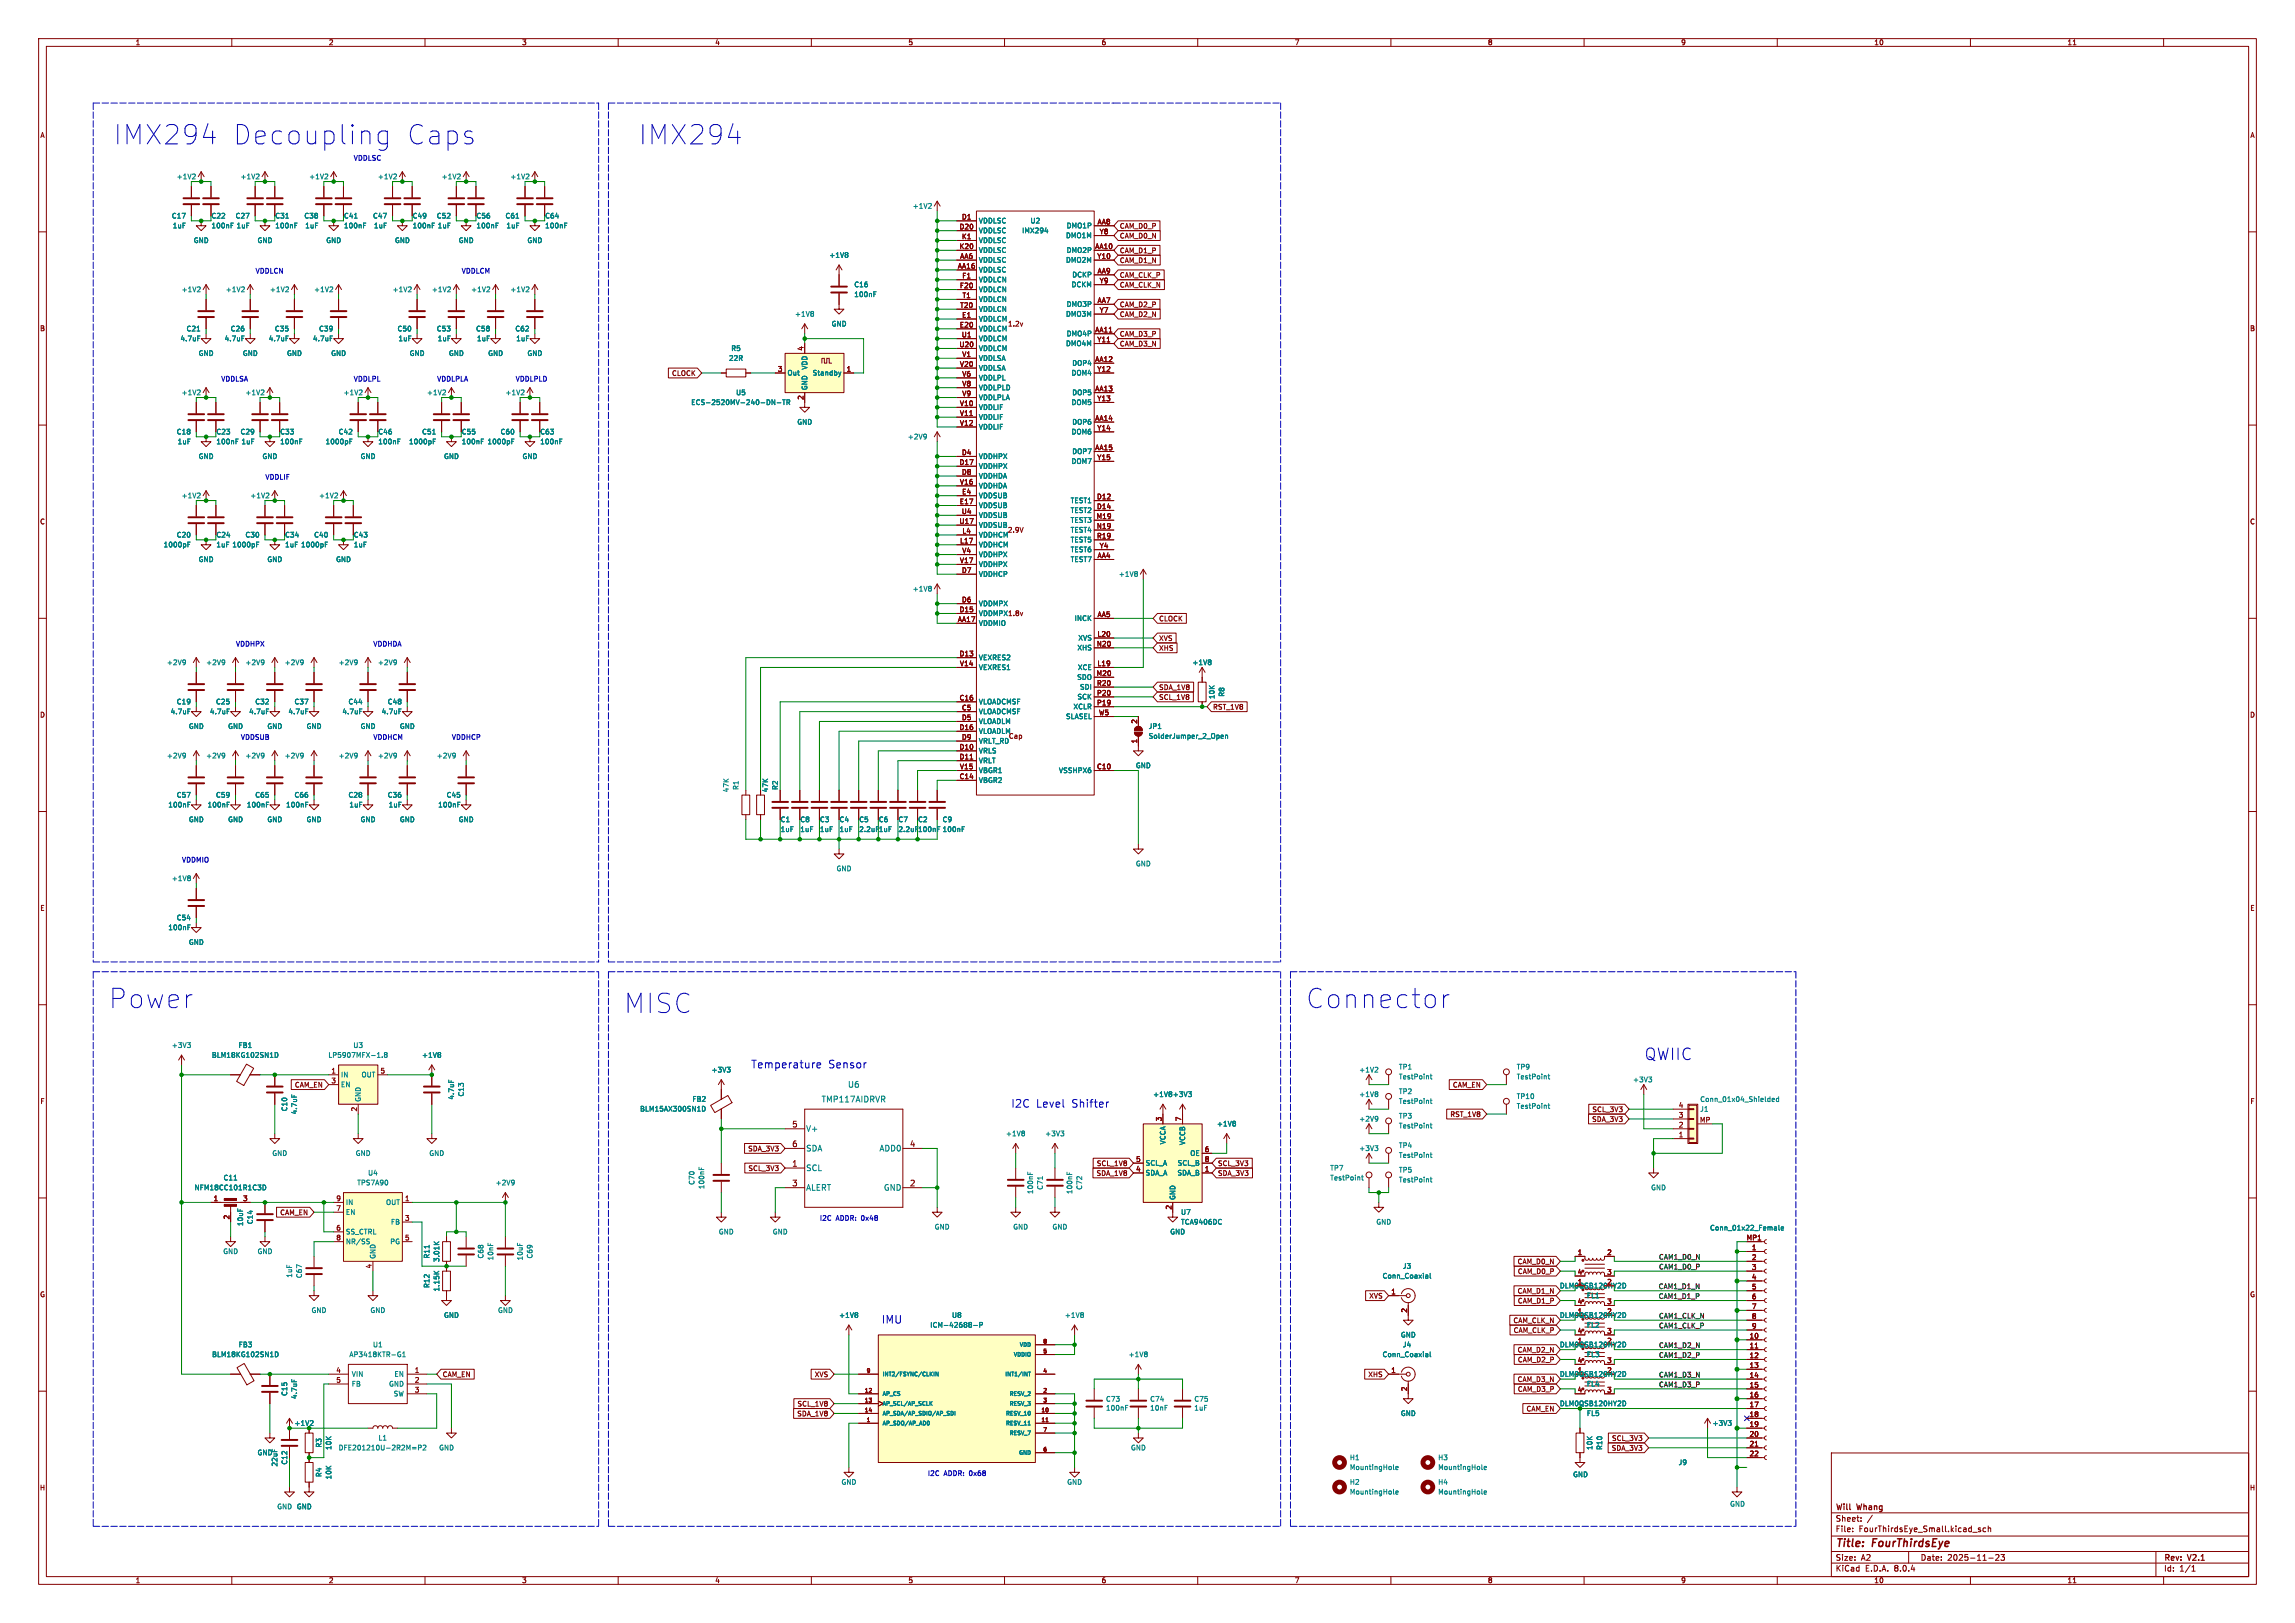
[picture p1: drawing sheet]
<svg xmlns="http://www.w3.org/2000/svg" width="594mm" height="420mm" viewBox="0 0 594 420" stroke-linecap="round" stroke-linejoin="round" font-family="sans-serif">
<defs><g id="words">
<g font-size="7" fill="#0000c2">
<text x="29.2" y="37.9">IMX294</text>
<text x="59.6" y="37.9">Decoupling</text>
<text x="104.1" y="37.9">Caps</text>
<text x="165.1" y="37.9">IMX294</text>
<text x="27.9" y="261.4">Power</text>
<text x="161.3" y="262.6">MISC</text>
<text x="337.8" y="261.4">Connector</text>
</g>
<text font-size="4.2" fill="#0000c2" x="425.9" y="274.6">QWIIC</text>
<g font-size="2.8" fill="#0000c2">
<text x="194.3" y="276.6">Temperature</text>
<text x="214.3" y="276.6">Sensor</text>
<text x="261.6" y="286.8">I2C</text>
<text x="268.1" y="286.8">Level</text>
<text x="277.3" y="286.8">Shifter</text>
<text x="228.1" y="342.7">IMU</text>
</g>
<g font-size="2.8" fill="#840000">
<text x="475" y="400.9">Title:</text>
<text x="484.7" y="400.9">FourThirdsEye</text>
</g>
<g font-size="2.1" fill="#008484">
<text x="219.4" y="281.7">U6</text>
<text x="212.6" y="285.5">TMP117AIDRVR</text>
<text x="208.5" y="293.1">V+</text>
<text x="208.5" y="298.2">SDA</text>
<text x="227.6" y="298.2">ADD0</text>
<text x="208.5" y="303.2">SCL</text>
<text x="208.5" y="308.3">ALERT</text>
<text x="228.7" y="308.3">GND</text>
</g>
<g font-size="2.1" fill="#840000">
<text x="204.9" y="291.8">5</text>
<text x="204.9" y="296.9">6</text>
<text x="235.4" y="296.9">4</text>
<text x="204.9" y="302">1</text>
<text x="204.9" y="307.1">3</text>
<text x="235.4" y="307.1">2</text>
<text x="475" y="394">Sheet:</text>
<text x="475" y="391.2">Will</text>
<text x="480.7" y="391.2">Whang</text>
<text x="475" y="396.7">File:</text>
<text x="481.1" y="396.7">FourThirdsEye_Small.kicad_sch</text>
<text x="475" y="406.9">KiCad</text>
<text x="475" y="404.1">Size:</text>
<text x="481.7" y="404.1">A2</text>
<text x="482.7" y="406.9">E.D.A.</text>
<text x="490.3" y="406.9">8.0.4</text>
<text x="497" y="404.1">Date:</text>
<text x="504" y="404.1">2025-11-23</text>
<text x="560" y="404.3">Rev:</text>
<text x="560" y="406.9">Id:</text>
<text x="564.1" y="406.9">1/1</text>
<text x="566.4" y="404.3">V2.1</text>
</g>
<g font-size="1.8" fill="#840000">
<text x="35" y="11.9">1</text>
<text x="85" y="11.9">2</text>
<text x="135" y="11.9">3</text>
<text x="185" y="11.9">4</text>
<text x="235" y="11.9">5</text>
<text x="285" y="11.9">6</text>
<text x="335" y="11.9">7</text>
<text x="385" y="11.9">8</text>
<text x="435" y="11.9">9</text>
<text x="485" y="11.9">10</text>
<text x="535" y="11.9">11</text>
<text x="10.3" y="35.9">A</text>
<text x="582.3" y="35.9">A</text>
<text x="248.2" y="59.4">D20</text>
<text x="248.8" y="56.9">D1</text>
<text x="284" y="58.2">AA8</text>
<text x="289.7" y="59.4">CAM_D0_P</text>
<text x="248.2" y="64.5">K20</text>
<text x="248.8" y="62">K1</text>
<text x="283.3" y="64.5">AA10</text>
<text x="284.5" y="60.7">Y8</text>
<text x="289.7" y="65.7">CAM_D1_P</text>
<text x="289.7" y="61.9">CAM_D0_N</text>
<text x="247.8" y="69.6">AA16</text>
<text x="248.4" y="67.1">AA6</text>
<text x="283.9" y="67.1">Y10</text>
<text x="284" y="70.9">AA9</text>
<text x="289.7" y="68.3">CAM_D1_N</text>
<text x="248.3" y="74.7">F20</text>
<text x="248.9" y="72.1">F1</text>
<text x="249" y="77.2">T1</text>
<text x="284.5" y="73.4">Y9</text>
<text x="289.7" y="74.6">CAM_CLK_N</text>
<text x="289.7" y="72.1">CAM_CLK_P</text>
<text x="248.4" y="79.8">T20</text>
<text x="248.9" y="82.3">E1</text>
<text x="284" y="78.5">AA7</text>
<text x="284.5" y="81">Y7</text>
<text x="289.7" y="82.2">CAM_D2_N</text>
<text x="289.7" y="79.7">CAM_D2_P</text>
<text x="10.3" y="85.9">B</text>
<text x="248.2" y="89.9">U20</text>
<text x="248.3" y="84.8">E20</text>
<text x="248.8" y="87.4">U1</text>
<text x="260.8" y="84.7">1.2v</text>
<text x="283.3" y="86.1">AA11</text>
<text x="283.9" y="88.6">Y11</text>
<text x="289.7" y="89.9">CAM_D3_N</text>
<text x="289.7" y="87.3">CAM_D3_P</text>
<text x="582.3" y="85.9">B</text>
<text x="208" y="90.9" transform="rotate(-90 208 90.9)">4</text>
<text x="248.3" y="95">V20</text>
<text x="248.9" y="92.5">V1</text>
<text x="283.3" y="93.7">AA12</text>
<text x="173.8" y="97.5">CLOCK</text>
<text x="201.2" y="96.3">3</text>
<text x="219" y="96.3">1</text>
<text x="248.9" y="97.5">V6</text>
<text x="248.9" y="100.1">V8</text>
<text x="283.3" y="101.3">AA13</text>
<text x="283.9" y="96.3">Y12</text>
<text x="208" y="103.6" transform="rotate(-90 208 103.6)">2</text>
<text x="248.3" y="105.2">V10</text>
<text x="248.3" y="107.7">V11</text>
<text x="248.9" y="102.6">V9</text>
<text x="283.9" y="103.9">Y13</text>
<text x="248.3" y="110.2">V12</text>
<text x="283.3" y="109">AA14</text>
<text x="283.9" y="111.5">Y14</text>
<text x="248.8" y="117.9">D4</text>
<text x="283.3" y="116.6">AA15</text>
<text x="283.9" y="119.1">Y15</text>
<text x="248.2" y="120.4">D17</text>
<text x="248.3" y="125.5">V16</text>
<text x="248.8" y="122.9">D8</text>
<text x="248.3" y="130.6">E17</text>
<text x="248.9" y="128">E4</text>
<text x="283.8" y="129.3">D12</text>
<text x="283.8" y="131.8">D14</text>
<text x="10.3" y="135.9">C</text>
<text x="248.2" y="135.6">U17</text>
<text x="248.8" y="133.1">U4</text>
<text x="283.7" y="134.4">M19</text>
<text x="283.8" y="136.9">N19</text>
<text x="582.3" y="135.9">C</text>
<text x="248.4" y="140.7">L17</text>
<text x="248.9" y="143.3">V4</text>
<text x="249" y="138.2">L4</text>
<text x="283.8" y="139.4">R19</text>
<text x="284.5" y="142">Y4</text>
<text x="248.3" y="145.8">V17</text>
<text x="248.8" y="148.3">D7</text>
<text x="284" y="144.5">AA4</text>
<text x="248.8" y="156">D6</text>
<text x="247.8" y="161">AA17</text>
<text x="248.2" y="158.5">D15</text>
<text x="253.2" y="159.6">VDDMPX1.8v</text>
<text x="284" y="159.8">AA5</text>
<text x="299.9" y="161">CLOCK</text>
<text x="283.8" y="167.4">N20</text>
<text x="283.9" y="164.8">L20</text>
<text x="299.9" y="166.1">XVS</text>
<text x="248.2" y="169.9">D13</text>
<text x="248.3" y="172.5">V14</text>
<text x="283.9" y="172.5">L19</text>
<text x="299.9" y="168.6">XHS</text>
<text x="283.7" y="175">M20</text>
<text x="283.8" y="177.5">R20</text>
<text x="299.9" y="178.8">SDA_1V8</text>
<text x="10.3" y="185.9">D</text>
<text x="248.2" y="181.4">C16</text>
<text x="248.8" y="183.9">C5</text>
<text x="283.8" y="182.6">P19</text>
<text x="283.8" y="180.1">P20</text>
<text x="284.3" y="185.2">W5</text>
<text x="299.9" y="181.3">SCL_1V8</text>
<text x="313.9" y="183.8">RST_1V8</text>
<text x="582.3" y="185.9">D</text>
<text x="248.2" y="189">D16</text>
<text x="248.8" y="186.4">D5</text>
<text x="248.8" y="191.5">D9</text>
<text x="294.4" y="187.4" transform="rotate(-90 294.4 187.4)">2</text>
<text x="248.2" y="194.1">D10</text>
<text x="248.2" y="196.6">D11</text>
<text x="294.4" y="192.5" transform="rotate(-90 294.4 192.5)">1</text>
<text x="248.2" y="201.7">C14</text>
<text x="248.3" y="199.1">V15</text>
<text x="283.8" y="199.1">C10</text>
<text x="10.3" y="235.9">E</text>
<text x="582.3" y="235.9">E</text>
<text x="76.2" y="281.6">CAM_EN</text>
<text x="85.7" y="277.9">1</text>
<text x="85.7" y="280.4">3</text>
<text x="98.4" y="277.9">5</text>
<text x="375.9" y="281.6">CAM_EN</text>
<text x="10.3" y="285.9">F</text>
<text x="92.5" y="287.7" transform="rotate(-90 92.5 287.7)">2</text>
<text x="412" y="288">SCL_3V3</text>
<text x="434.4" y="286.8">4</text>
<text x="582.3" y="285.9">F</text>
<text x="300.7" y="290.3" transform="rotate(-90 300.7 290.3)">3</text>
<text x="305.8" y="290.3" transform="rotate(-90 305.8 290.3)">7</text>
<text x="375.3" y="289.2">RST_1V8</text>
<text x="412" y="290.5">SDA_3V3</text>
<text x="434.4" y="291.8">2</text>
<text x="434.4" y="289.3">3</text>
<text x="439.9" y="290.6">MP</text>
<text x="193.5" y="298.1">SDA_3V3</text>
<text x="311.7" y="298.2">6</text>
<text x="434.4" y="294.4">1</text>
<text x="193.6" y="303.2">SCL_3V3</text>
<text x="283.7" y="304.5">SDA_1V8</text>
<text x="283.8" y="301.9">SCL_1V8</text>
<text x="293.9" y="303.3">4</text>
<text x="293.9" y="300.7">5</text>
<text x="311.7" y="303.3">1</text>
<text x="311.7" y="300.7">8</text>
<text x="315.1" y="304.5">SDA_3V3</text>
<text x="315.1" y="301.9">SCL_3V3</text>
<text x="55.2" y="310.9">1</text>
<text x="62.8" y="310.9">3</text>
<text x="86.9" y="310.9">9</text>
<text x="104.7" y="310.9">1</text>
<text x="59.4" y="315.7" transform="rotate(-90 59.4 315.7)">2</text>
<text x="72.4" y="314.6">CAM_EN</text>
<text x="86.9" y="313.4">7</text>
<text x="104.7" y="316">3</text>
<text x="303.3" y="313.1" transform="rotate(-90 303.3 313.1)">2</text>
<text x="86.9" y="318.5">6</text>
<text x="86.9" y="321.1">8</text>
<text x="104.7" y="321.1">5</text>
<text x="452" y="321.1">MP1</text>
<text x="453.3" y="323.6">1</text>
<text x="96.3" y="328.4" transform="rotate(-90 96.3 328.4)">4</text>
<text x="392.7" y="327.3">CAM_D0_N</text>
<text x="392.7" y="329.9">CAM_D0_P</text>
<text x="408.2" y="324.9">1</text>
<text x="408.2" y="329.9">4</text>
<text x="415.9" y="324.9">2</text>
<text x="415.9" y="329.9">3</text>
<text x="453.3" y="326.1">2</text>
<text x="453.3" y="328.7">3</text>
<text x="10.3" y="335.9">G</text>
<text x="360" y="335">1</text>
<text x="392.7" y="335">CAM_D1_N</text>
<text x="403.6" y="333.6">DLM0QSB120HY2D</text>
<text x="408.2" y="332.5">1</text>
<text x="415.9" y="332.5">2</text>
<text x="453.3" y="331.2">4</text>
<text x="453.3" y="333.8">5</text>
<text x="582.3" y="335.9">G</text>
<text x="354.3" y="336.2">XVS</text>
<text x="364.2" y="339.8" transform="rotate(-90 364.2 339.8)">2</text>
<text x="392.7" y="337.5">CAM_D1_P</text>
<text x="408.2" y="337.6">4</text>
<text x="415.9" y="337.6">3</text>
<text x="453.3" y="336.3">6</text>
<text x="453.3" y="338.8">7</text>
<text x="453.3" y="341.4">8</text>
<text x="391.6" y="342.6">CAM_CLK_N</text>
<text x="391.6" y="345.1">CAM_CLK_P</text>
<text x="408.2" y="345.2">4</text>
<text x="415.9" y="345.2">3</text>
<text x="452.7" y="346.5">10</text>
<text x="453.3" y="343.9">9</text>
<text x="392.7" y="350.2">CAM_D2_N</text>
<text x="392.7" y="352.7">CAM_D2_P</text>
<text x="408.2" y="352.8">4</text>
<text x="415.9" y="352.8">3</text>
<text x="452.7" y="349">11</text>
<text x="452.7" y="351.5">12</text>
<text x="86.9" y="355.3">4</text>
<text x="86.9" y="357.9">5</text>
<text x="107.2" y="355.3">1</text>
<text x="107.2" y="357.9">2</text>
<text x="114.5" y="356.6">CAM_EN</text>
<text x="210.8" y="356.6">XVS</text>
<text x="354" y="356.6">XHS</text>
<text x="360" y="355.3">1</text>
<text x="392.7" y="357.8">CAM_D3_N</text>
<text x="452.7" y="354.1">13</text>
<text x="452.7" y="356.6">14</text>
<text x="452.7" y="359.2">15</text>
<text x="107.2" y="360.4">3</text>
<text x="206.3" y="364.2">SCL_1V8</text>
<text x="364.2" y="360.1" transform="rotate(-90 364.2 360.1)">2</text>
<text x="392.7" y="360.4">CAM_D3_P</text>
<text x="395" y="365.4">CAM_EN</text>
<text x="408.2" y="360.4">4</text>
<text x="415.9" y="360.4">3</text>
<text x="452.7" y="361.7">16</text>
<text x="452.7" y="364.2">17</text>
<text x="206.2" y="366.7">SDA_1V8</text>
<text x="452.7" y="366.8">18</text>
<text x="452.7" y="369.3">19</text>
<text x="452.7" y="371.9">20</text>
<text x="417" y="375.6">SDA_3V3</text>
<text x="417.1" y="373.1">SCL_3V3</text>
<text x="452.7" y="374.4">21</text>
<text x="452.7" y="376.9">22</text>
<text x="10.2" y="385.9">H</text>
<text x="582.2" y="385.9">H</text>
<text x="35" y="409.9">1</text>
<text x="85" y="409.9">2</text>
<text x="135" y="409.9">3</text>
<text x="185" y="409.9">4</text>
<text x="235" y="409.9">5</text>
<text x="285" y="409.9">6</text>
<text x="335" y="409.9">7</text>
<text x="385" y="409.9">8</text>
<text x="435" y="409.9">9</text>
<text x="485" y="409.9">10</text>
<text x="535" y="409.9">11</text>
</g>
<g font-size="1.8" fill="#0000c2">
<text x="91.4" y="41.7">VDDLSC</text>
<text x="66" y="70.9">VDDLCN</text>
<text x="119.4" y="70.9">VDDLCM</text>
<text x="57.1" y="98.8">VDDLSA</text>
<text x="91.4" y="98.8">VDDLPL</text>
<text x="113" y="98.8">VDDLPLA</text>
<text x="133.3" y="98.8">VDDLPLD</text>
<text x="68.6" y="124.2">VDDLIF</text>
<text x="61" y="167.4">VDDHPX</text>
<text x="96.5" y="167.4">VDDHDA</text>
<text x="62.2" y="191.5">VDDSUB</text>
<text x="96.5" y="191.5">VDDHCM</text>
<text x="116.8" y="191.5">VDDHCP</text>
<text x="47" y="223.3">VDDMIO</text>
<text x="212.1" y="316">I2C</text>
<text x="216.3" y="316">ADDR: 0x48</text>
<text x="240" y="382">I2C</text>
<text x="244.3" y="382">ADDR: 0x68</text>
</g>
<g font-size="1.8" fill="#008484">
<text x="45.6" y="46.6">+1V2</text>
<text x="62.1" y="46.6">+1V2</text>
<text x="79.9" y="46.6">+1V2</text>
<text x="97.7" y="46.6">+1V2</text>
<text x="114.2" y="46.6">+1V2</text>
<text x="132" y="46.6">+1V2</text>
<text x="44.4" y="56.7">C17</text>
<text x="44.6" y="59.3">1uF</text>
<text x="54.6" y="59.3">100nF</text>
<text x="54.6" y="56.7">C22</text>
<text x="60.9" y="56.7">C27</text>
<text x="61.1" y="59.3">1uF</text>
<text x="71.1" y="59.3">100nF</text>
<text x="71.1" y="56.7">C31</text>
<text x="78.6" y="56.7">C38</text>
<text x="78.9" y="59.3">1uF</text>
<text x="88.9" y="59.3">100nF</text>
<text x="88.9" y="56.7">C41</text>
<text x="96.4" y="56.7">C47</text>
<text x="96.7" y="59.3">1uF</text>
<text x="106.7" y="59.3">100nF</text>
<text x="106.7" y="56.7">C49</text>
<text x="112.9" y="56.7">C52</text>
<text x="113.2" y="59.3">1uF</text>
<text x="123.2" y="59.3">100nF</text>
<text x="123.2" y="56.7">C56</text>
<text x="130.7" y="56.7">C61</text>
<text x="131" y="59.3">1uF</text>
<text x="141" y="59.3">100nF</text>
<text x="141" y="56.7">C64</text>
<text x="236.1" y="54.2">+1V2</text>
<text x="253.2" y="58">VDDLSC</text>
<text x="266.6" y="58">U2</text>
<text x="276" y="59.3">DMO1P</text>
<text x="50" y="63.1">GND</text>
<text x="66.5" y="63.1">GND</text>
<text x="84.3" y="63.1">GND</text>
<text x="102.1" y="63.1">GND</text>
<text x="118.6" y="63.1">GND</text>
<text x="136.4" y="63.1">GND</text>
<text x="253.2" y="60.6">VDDLSC</text>
<text x="253.2" y="63.1">VDDLSC</text>
<text x="253.2" y="65.6">VDDLSC</text>
<text x="264.4" y="60.6">IMX294</text>
<text x="275.8" y="61.8">DMO1M</text>
<text x="276" y="65.6">DMO2P</text>
<text x="214.5" y="66.9">+1V8</text>
<text x="253.2" y="70.7">VDDLSC</text>
<text x="253.2" y="68.2">VDDLSC</text>
<text x="275.8" y="68.2">DMO2M</text>
<text x="277.4" y="72">DCKP</text>
<text x="46.9" y="75.8">+1V2</text>
<text x="58.3" y="75.8">+1V2</text>
<text x="69.7" y="75.8">+1V2</text>
<text x="81.2" y="75.8">+1V2</text>
<text x="101.5" y="75.8">+1V2</text>
<text x="111.7" y="75.8">+1V2</text>
<text x="121.8" y="75.8">+1V2</text>
<text x="132" y="75.8">+1V2</text>
<text x="221" y="77.1">100nF</text>
<text x="221" y="74.5">C16</text>
<text x="253.2" y="73.3">VDDLCN</text>
<text x="253.2" y="75.8">VDDLCN</text>
<text x="277.2" y="74.5">DCKM</text>
<text x="205.6" y="82.1">+1V8</text>
<text x="253.2" y="83.4">VDDLCM</text>
<text x="253.2" y="78.3">VDDLCN</text>
<text x="253.2" y="80.9">VDDLCN</text>
<text x="275.8" y="82.1">DMO3M</text>
<text x="276" y="79.6">DMO3P</text>
<text x="46.6" y="88.5">4.7uF</text>
<text x="48.2" y="86">C21</text>
<text x="58" y="88.5">4.7uF</text>
<text x="59.6" y="86">C26</text>
<text x="69.5" y="88.5">4.7uF</text>
<text x="71" y="86">C35</text>
<text x="80.9" y="88.5">4.7uF</text>
<text x="82.5" y="86">C39</text>
<text x="102.8" y="86">C50</text>
<text x="103" y="88.5">1uF</text>
<text x="112.9" y="86">C53</text>
<text x="113.2" y="88.5">1uF</text>
<text x="123.1" y="86">C58</text>
<text x="123.3" y="88.5">1uF</text>
<text x="133.3" y="86">C62</text>
<text x="133.5" y="88.5">1uF</text>
<text x="215.1" y="84.7">GND</text>
<text x="253.2" y="86">VDDLCM</text>
<text x="253.2" y="88.5">VDDLCM</text>
<text x="275.8" y="89.8">DMO4M</text>
<text x="276" y="87.2">DMO4P</text>
<text x="51.3" y="92.3">GND</text>
<text x="62.7" y="92.3">GND</text>
<text x="74.2" y="92.3">GND</text>
<text x="85.6" y="92.3">GND</text>
<text x="105.9" y="92.3">GND</text>
<text x="116.1" y="92.3">GND</text>
<text x="126.2" y="92.3">GND</text>
<text x="136.4" y="92.3">GND</text>
<text x="188.6" y="93.6">22R</text>
<text x="189.2" y="91">R5</text>
<text x="209.1" y="95.8" transform="rotate(-90 209.1 95.8)">VDD</text>
<text x="253.2" y="91">VDDLCM</text>
<text x="253.2" y="93.6">VDDLSA</text>
<text x="277.4" y="94.8">DOP4</text>
<text x="203.7" y="97.4">Out</text>
<text x="209.1" y="101.1" transform="rotate(-90 209.1 101.1)">GND</text>
<text x="210.2" y="97.4">Standby</text>
<text x="253.2" y="96.1">VDDLSA</text>
<text x="253.2" y="98.7">VDDLPL</text>
<text x="253.2" y="101.2">VDDLPLD</text>
<text x="277.2" y="97.4">DOM4</text>
<text x="46.9" y="102.5">+1V2</text>
<text x="63.4" y="102.5">+1V2</text>
<text x="88.8" y="102.5">+1V2</text>
<text x="110.4" y="102.5">+1V2</text>
<text x="130.7" y="102.5">+1V2</text>
<text x="178.8" y="105">ECS-2520MV-240-DN-TR</text>
<text x="190.4" y="102.5">U5</text>
<text x="253.2" y="106.3">VDDLIF</text>
<text x="253.2" y="103.7">VDDLPLA</text>
<text x="277.2" y="105">DOM5</text>
<text x="277.4" y="102.5">DOP5</text>
<text x="45.6" y="112.6">C18</text>
<text x="55.9" y="112.6">C23</text>
<text x="62.1" y="112.6">C29</text>
<text x="72.4" y="112.6">C33</text>
<text x="87.5" y="112.6">C42</text>
<text x="97.8" y="112.6">C46</text>
<text x="109.1" y="112.6">C51</text>
<text x="119.4" y="112.6">C55</text>
<text x="129.4" y="112.6">C60</text>
<text x="139.7" y="112.6">C63</text>
<text x="206.2" y="110.1">GND</text>
<text x="234.8" y="113.9">+2V9</text>
<text x="253.2" y="108.8">VDDLIF</text>
<text x="253.2" y="111.4">VDDLIF</text>
<text x="277.2" y="112.6">DOM6</text>
<text x="277.4" y="110.1">DOP6</text>
<text x="45.9" y="115.2">1uF</text>
<text x="51.3" y="119">GND</text>
<text x="55.9" y="115.2">100nF</text>
<text x="62.4" y="115.2">1uF</text>
<text x="67.8" y="119">GND</text>
<text x="72.4" y="115.2">100nF</text>
<text x="84.2" y="115.2">1000pF</text>
<text x="93.2" y="119">GND</text>
<text x="97.8" y="115.2">100nF</text>
<text x="105.7" y="115.2">1000pF</text>
<text x="114.8" y="119">GND</text>
<text x="119.4" y="115.2">100nF</text>
<text x="126.1" y="115.2">1000pF</text>
<text x="135.1" y="119">GND</text>
<text x="139.7" y="115.2">100nF</text>
<text x="253.2" y="119">VDDHPX</text>
<text x="277.4" y="117.7">DOP7</text>
<text x="253.2" y="121.5">VDDHPX</text>
<text x="253.2" y="124.1">VDDHDA</text>
<text x="277.2" y="120.2">DOM7</text>
<text x="46.9" y="129.1">+1V2</text>
<text x="64.7" y="129.1">+1V2</text>
<text x="82.4" y="129.1">+1V2</text>
<text x="253.2" y="131.7">VDDSUB</text>
<text x="253.2" y="129.1">VDDSUB</text>
<text x="253.2" y="126.6">VDDHDA</text>
<text x="277" y="130.4">TEST1</text>
<text x="253.2" y="136.8">VDDSUB</text>
<text x="253.2" y="134.2">VDDSUB</text>
<text x="277" y="132.9">TEST2</text>
<text x="277" y="135.5">TEST3</text>
<text x="42.2" y="141.8">1000pF</text>
<text x="45.6" y="139.3">C20</text>
<text x="55.9" y="141.8">1uF 1000pF</text>
<text x="55.9" y="139.3">C24</text>
<text x="63.4" y="139.3">C30</text>
<text x="73.7" y="141.8">1uF 1000pF</text>
<text x="73.7" y="139.3">C34</text>
<text x="81.2" y="139.3">C40</text>
<text x="91.4" y="141.8">1uF</text>
<text x="91.4" y="139.3">C43</text>
<text x="253.2" y="141.8">VDDHCM</text>
<text x="253.2" y="139.3">VDDHCM</text>
<text x="260.7" y="138">2.9V</text>
<text x="277" y="138">TEST4</text>
<text x="277" y="140.6">TEST5</text>
<text x="277" y="143.1">TEST6</text>
<text x="51.3" y="145.6">GND</text>
<text x="69.1" y="145.6">GND</text>
<text x="86.9" y="145.6">GND</text>
<text x="253.2" y="149.5">VDDHCP</text>
<text x="253.2" y="146.9">VDDHPX</text>
<text x="253.2" y="144.4">VDDHPX</text>
<text x="277" y="145.6">TEST7</text>
<text x="289.5" y="149.5">+1V8</text>
<text x="236.1" y="153.3">+1V8</text>
<text x="253.2" y="157.1">VDDMPX</text>
<text x="253.2" y="159.6">VDDMPX</text>
<text x="278" y="160.9">INCK</text>
<text x="253.2" y="162.2">VDDMIO</text>
<text x="279" y="166">XVS</text>
<text x="43.1" y="172.3">+2V9</text>
<text x="53.2" y="172.3">+2V9</text>
<text x="63.4" y="172.3">+2V9</text>
<text x="73.6" y="172.3">+2V9</text>
<text x="87.5" y="172.3">+2V9</text>
<text x="97.7" y="172.3">+2V9</text>
<text x="253.2" y="171">VEXRES2</text>
<text x="253.2" y="173.6">VEXRES1</text>
<text x="278.7" y="168.5">XHS</text>
<text x="278.9" y="173.6">XCE</text>
<text x="308.5" y="172.3">+1V8</text>
<text x="278.7" y="176.1">SDO</text>
<text x="279.4" y="178.7">SDI</text>
<text x="44.1" y="185">4.7uF</text>
<text x="45.6" y="182.5">C19</text>
<text x="54.2" y="185">4.7uF</text>
<text x="55.8" y="182.5">C25</text>
<text x="64.4" y="185">4.7uF</text>
<text x="65.9" y="182.5">C32</text>
<text x="74.5" y="185">4.7uF</text>
<text x="76.1" y="182.5">C37</text>
<text x="88.5" y="185">4.7uF</text>
<text x="90.1" y="182.5">C44</text>
<text x="98.7" y="185">4.7uF</text>
<text x="100.2" y="182.5">C48</text>
<text x="253.2" y="182.5">VLOADCMSF</text>
<text x="253.2" y="185">VLOADCMSF</text>
<text x="277.7" y="183.7">XCLR</text>
<text x="278.7" y="181.2">SCK</text>
<text x="314.6" y="181" transform="rotate(-90 314.6 181)">10K</text>
<text x="317.1" y="180.4" transform="rotate(-90 317.1 180.4)">R8</text>
<text x="48.8" y="188.8">GND</text>
<text x="58.9" y="188.8">GND</text>
<text x="69.1" y="188.8">GND</text>
<text x="79.2" y="188.8">GND</text>
<text x="93.2" y="188.8">GND</text>
<text x="103.4" y="188.8">GND</text>
<text x="253.2" y="190.1">VLOADLM</text>
<text x="253.2" y="187.6">VLOADLM</text>
<text x="261" y="191.4">Cap</text>
<text x="275.8" y="186.3">SLASEL</text>
<text x="297.2" y="188.8">JP1</text>
<text x="297.2" y="191.4">SolderJumper_2_Open</text>
<text x="43.1" y="196.4">+2V9</text>
<text x="53.2" y="196.4">+2V9</text>
<text x="63.4" y="196.4">+2V9</text>
<text x="73.6" y="196.4">+2V9</text>
<text x="87.5" y="196.4">+2V9</text>
<text x="97.7" y="196.4">+2V9</text>
<text x="112.9" y="196.4">+2V9</text>
<text x="253.2" y="195.2">VRLS</text>
<text x="253.2" y="197.7">VRLT</text>
<text x="253.2" y="192.6">VRLT_RD</text>
<text x="253.2" y="202.8">VBGR2</text>
<text x="253.2" y="200.3">VBGR1</text>
<text x="274" y="200.3">VSSHPX6</text>
<text x="293.9" y="199">GND</text>
<text x="43.5" y="209.1">100nF</text>
<text x="45.6" y="206.6">C57</text>
<text x="53.6" y="209.1">100nF</text>
<text x="55.8" y="206.6">C59</text>
<text x="63.8" y="209.1">100nF</text>
<text x="65.9" y="206.6">C65</text>
<text x="73.9" y="209.1">100nF</text>
<text x="76.1" y="206.6">C66</text>
<text x="90.1" y="206.6">C28</text>
<text x="90.3" y="209.1">1uF</text>
<text x="100.2" y="206.6">C36</text>
<text x="100.5" y="209.1">1uF</text>
<text x="113.3" y="209.1">100nF</text>
<text x="115.5" y="206.6">C45</text>
<text x="188.8" y="205.1" transform="rotate(-90 188.8 205.1)">47K</text>
<text x="191.4" y="204.5" transform="rotate(-90 191.4 204.5)">R1</text>
<text x="199" y="205.1" transform="rotate(-90 199 205.1)">47K</text>
<text x="201.5" y="204.5" transform="rotate(-90 201.5 204.5)">R2</text>
<text x="48.8" y="213">GND</text>
<text x="58.9" y="213">GND</text>
<text x="69.1" y="213">GND</text>
<text x="79.2" y="213">GND</text>
<text x="93.2" y="213">GND</text>
<text x="103.4" y="213">GND</text>
<text x="118.6" y="213">GND</text>
<text x="201.9" y="213">C1</text>
<text x="201.9" y="215.5">1uF</text>
<text x="207" y="213">C8</text>
<text x="207" y="215.5">1uF</text>
<text x="212.1" y="213">C3</text>
<text x="212.1" y="215.5">1uF</text>
<text x="217.2" y="213">C4</text>
<text x="217.2" y="215.5">1uF</text>
<text x="222.3" y="213">C5</text>
<text x="222.3" y="215.5">2.2uF</text>
<text x="227.3" y="213">C6</text>
<text x="227.3" y="215.5">1uF</text>
<text x="232.4" y="213">C7</text>
<text x="232.4" y="215.5">2.2uF</text>
<text x="237.5" y="213">C2</text>
<text x="237.5" y="215.5">100nF</text>
<text x="243.8" y="213">C9</text>
<text x="243.8" y="215.5">100nF</text>
<text x="216.4" y="225.7">GND</text>
<text x="293.9" y="224.4">GND</text>
<text x="44.3" y="228.2">+1V8</text>
<text x="45.6" y="238.4">C54</text>
<text x="43.5" y="240.9">100nF</text>
<text x="48.8" y="244.7">GND</text>
<text x="44.3" y="271.4">+3V3</text>
<text x="54.7" y="273.9">BLM18KG102SN1D</text>
<text x="61.6" y="271.4">FB1</text>
<text x="84.9" y="273.9">LP5907MFX-1.8</text>
<text x="91.3" y="271.4">U3</text>
<text x="109.1" y="273.9">+1V8</text>
<text x="88.1" y="279">IN</text>
<text x="88.1" y="281.5">EN</text>
<text x="93.5" y="279">OUT</text>
<text x="184" y="277.7">+3V3</text>
<text x="351.7" y="277.7">+1V2</text>
<text x="362" y="277">TP1</text>
<text x="362" y="279.5">TestPoint</text>
<text x="392.4" y="277">TP9</text>
<text x="392.4" y="279.5">TestPoint</text>
<text x="422.6" y="280.3">+3V3</text>
<text x="74.5" y="287.7" transform="rotate(-90 74.5 287.7)">C10</text>
<text x="93.6" y="285.2" transform="rotate(-90 93.6 285.2)">GND</text>
<text x="117.7" y="284.7" transform="rotate(-90 117.7 284.7)">4.7uF</text>
<text x="120.2" y="283.9" transform="rotate(-90 120.2 283.9)">C13</text>
<text x="165.6" y="287.8">BLM15AX300SN1D</text>
<text x="179.1" y="285.3">FB2</text>
<text x="298.3" y="284.1">+1V8 +3V3</text>
<text x="351.7" y="284.1">+1V8</text>
<text x="362" y="283.3">TP2</text>
<text x="362" y="285.9">TestPoint</text>
<text x="392.4" y="284.6">TP10</text>
<text x="392.4" y="287.1">TestPoint</text>
<text x="439.9" y="287.9">J1</text>
<text x="439.9" y="285.3">Conn_01x04_Shielded</text>
<text x="77.1" y="288.5" transform="rotate(-90 77.1 288.5)">4.7uF</text>
<text x="314.9" y="291.7">+1V8</text>
<text x="351.7" y="290.4">+2V9</text>
<text x="362" y="289.7">TP3</text>
<text x="362" y="292.2">TestPoint</text>
<text x="70.4" y="299.3">GND</text>
<text x="91.9" y="299.3">GND</text>
<text x="111" y="299.3">GND</text>
<text x="260.2" y="294.2">+1V8</text>
<text x="270.4" y="294.2">+3V3</text>
<text x="301.9" y="296.3" transform="rotate(-90 301.9 296.3)">VCCA</text>
<text x="306.9" y="296.4" transform="rotate(-90 306.9 296.4)">VCCB</text>
<text x="308" y="299.3">OE</text>
<text x="351.7" y="298">+3V3</text>
<text x="362" y="297.3">TP4</text>
<text x="362" y="299.8">TestPoint</text>
<text x="57.7" y="305.7">C11</text>
<text x="95.1" y="304.4">U4</text>
<text x="296.4" y="304.4">SDA_A</text>
<text x="296.4" y="301.9">SCL_A</text>
<text x="304.6" y="304.4">SDA_B</text>
<text x="304.7" y="301.9">SCL_B</text>
<text x="344.2" y="303.1">TP7</text>
<text x="344.2" y="305.7">TestPoint</text>
<text x="362" y="303.6">TP5</text>
<text x="50.2" y="308.2">NFM18CC101R1C3D</text>
<text x="92.3" y="306.9">TPS7A90</text>
<text x="128.2" y="306.9">+2V9</text>
<text x="179.9" y="306.7" transform="rotate(-90 179.9 306.7)">C70</text>
<text x="182.5" y="307.8" transform="rotate(-90 182.5 307.8)">100nF</text>
<text x="267.6" y="309.1" transform="rotate(-90 267.6 309.1)">100nF</text>
<text x="270.1" y="308" transform="rotate(-90 270.1 308)">C71</text>
<text x="277.7" y="309.1" transform="rotate(-90 277.7 309.1)">100nF</text>
<text x="280.3" y="308" transform="rotate(-90 280.3 308)">C72</text>
<text x="304.4" y="310.6" transform="rotate(-90 304.4 310.6)">GND</text>
<text x="362" y="306.2">TestPoint</text>
<text x="427.2" y="308.2">GND</text>
<text x="63.1" y="317.4" transform="rotate(-90 63.1 317.4)">10uF</text>
<text x="65.6" y="316.9" transform="rotate(-90 65.6 316.9)">C14</text>
<text x="89.4" y="314.6">EN</text>
<text x="89.4" y="312">IN</text>
<text x="99.8" y="312">OUT</text>
<text x="101.1" y="317.1">FB</text>
<text x="305.6" y="314.6">U7</text>
<text x="305.6" y="317.1">TCA9406DC</text>
<text x="356.1" y="317.1">GND</text>
<text x="89.4" y="319.6">SS_CTRL</text>
<text x="89.4" y="322.2">NR/SS</text>
<text x="100.9" y="322.2">PG</text>
<text x="185.9" y="319.6">GND</text>
<text x="199.9" y="319.6">GND</text>
<text x="241.8" y="318.4">GND</text>
<text x="262.1" y="318.4">GND</text>
<text x="272.3" y="318.4">GND</text>
<text x="302.8" y="319.6">GND</text>
<text x="442.5" y="318.6">Conn_01x22_Female</text>
<text x="57.7" y="324.7">GND</text>
<text x="66.5" y="324.7">GND</text>
<text x="97.4" y="325.9" transform="rotate(-90 97.4 325.9)">GND</text>
<text x="111.4" y="325.8" transform="rotate(-90 111.4 325.8)">R11</text>
<text x="113.9" y="326.7" transform="rotate(-90 113.9 326.7)">3.01K</text>
<text x="125.3" y="325.8" transform="rotate(-90 125.3 325.8)">C68</text>
<text x="127.9" y="326.3" transform="rotate(-90 127.9 326.3)">10nF</text>
<text x="135.5" y="326.3" transform="rotate(-90 135.5 326.3)">10uF</text>
<text x="138" y="325.8" transform="rotate(-90 138 325.8)">C69</text>
<text x="363" y="328.5">J3</text>
<text x="75.8" y="330.8" transform="rotate(-90 75.8 330.8)">1uF</text>
<text x="78.3" y="330.9" transform="rotate(-90 78.3 330.9)">C67</text>
<text x="111.4" y="333.4" transform="rotate(-90 111.4 333.4)">R12</text>
<text x="113.9" y="334.3" transform="rotate(-90 113.9 334.3)">1.15K</text>
<text x="357.7" y="331.1">Conn_Coaxial</text>
<text x="80.5" y="340">GND</text>
<text x="95.8" y="340">GND</text>
<text x="114.8" y="341.2">GND</text>
<text x="128.8" y="340">GND</text>
<text x="217.1" y="341.2">+1V8</text>
<text x="246.3" y="341.2">U8</text>
<text x="275.5" y="341.2">+1V8</text>
<text x="403.6" y="341.2">DLM0QSB120HY2D</text>
<text x="408.2" y="340.1">1</text>
<text x="410.6" y="336.1">FL1</text>
<text x="415.9" y="340.1">2</text>
<text x="240.7" y="343.8">ICM-42688-P</text>
<text x="362.5" y="346.3">GND</text>
<text x="408.2" y="347.7">1</text>
<text x="410.6" y="343.8">FL2</text>
<text x="415.9" y="347.7">2</text>
<text x="54.8" y="351.4">BLM18KG102SN1D</text>
<text x="61.7" y="348.8">FB3</text>
<text x="90.3" y="351.4">AP3418KTR-G1</text>
<text x="96.4" y="348.8">U1</text>
<text x="292" y="351.4">+1V8</text>
<text x="357.7" y="351.4">Conn_Coaxial</text>
<text x="363" y="348.8">J4</text>
<text x="403.6" y="348.8">DLM0QSB120HY2D</text>
<text x="410.6" y="351.4">FL3</text>
<text x="90.9" y="356.5">VIN</text>
<text x="90.9" y="359">FB</text>
<text x="100.6" y="359">GND</text>
<text x="102" y="356.5">EN</text>
<text x="403.6" y="356.5">DLM0QSB120HY2D</text>
<text x="408.2" y="355.3">1</text>
<text x="410.6" y="359">FL4</text>
<text x="415.9" y="355.3">2</text>
<text x="74.5" y="361.4" transform="rotate(-90 74.5 361.4)">C15</text>
<text x="77.1" y="362.1" transform="rotate(-90 77.1 362.1)">4.7uF</text>
<text x="101.8" y="361.5">SW</text>
<text x="286.1" y="362.9">C73</text>
<text x="286.1" y="365.2">100nF</text>
<text x="297.6" y="362.9">C74</text>
<text x="297.6" y="365.2">10nF</text>
<text x="309" y="362.9">C75</text>
<text x="309" y="365.2">1uF</text>
<text x="403.6" y="364.1">DLM0QSB120HY2D</text>
<text x="76.1" y="369.2">+1V2</text>
<text x="362.5" y="366.6">GND</text>
<text x="410.6" y="366.6">FL5</text>
<text x="443.1" y="369.2">+3V3</text>
<text x="66.5" y="376.8">GND</text>
<text x="83.4" y="374.7" transform="rotate(-90 83.4 374.7)">R3</text>
<text x="86" y="375.3" transform="rotate(-90 86 375.3)">10K</text>
<text x="87.5" y="375.5">DFE201210U-2R2M=P2</text>
<text x="97.8" y="373">L1</text>
<text x="113.5" y="375.5">GND</text>
<text x="292.6" y="375.5">GND</text>
<text x="412.3" y="375.3" transform="rotate(-90 412.3 375.3)">10K</text>
<text x="414.9" y="375.3" transform="rotate(-90 414.9 375.3)">R10</text>
<text x="72" y="379.6" transform="rotate(-90 72 379.6)">22uF</text>
<text x="74.5" y="379.1" transform="rotate(-90 74.5 379.1)">C12</text>
<text x="83.4" y="382.3" transform="rotate(-90 83.4 382.3)">R4</text>
<text x="86" y="382.9" transform="rotate(-90 86 382.9)">10K</text>
<text x="349.3" y="378.1">H1</text>
<text x="349.3" y="380.6">MountingHole</text>
<text x="372.1" y="378.1">H3</text>
<text x="372.1" y="380.6">MountingHole</text>
<text x="407" y="382.4">GND</text>
<text x="434.4" y="379.3">J9</text>
<text x="217.7" y="384.4">GND</text>
<text x="276.1" y="384.4">GND</text>
<text x="349.3" y="384.4">H2</text>
<text x="349.3" y="386.9">MountingHole</text>
<text x="372.1" y="384.4">H4</text>
<text x="372.1" y="386.9">MountingHole</text>
<text x="71.6" y="390.8">GND GND</text>
<text x="76.7" y="390.8">GND</text>
<text x="447.7" y="390.1">GND</text>
</g>
<g font-size="1.8">
<text x="429.3" y="328.6">CAM1_D0_P</text>
<text x="429.3" y="326">CAM1_D0_N</text>
<text x="429.2" y="333.7">CAM1_D1_N</text>
<text x="429.2" y="336.2">CAM1_D1_P</text>
<text x="429.3" y="341.3">CAM1_CLK_N</text>
<text x="429.3" y="343.8">CAM1_CLK_P</text>
<text x="429.3" y="351.4">CAM1_D2_P</text>
<text x="429.3" y="348.9">CAM1_D2_N</text>
<text x="429.3" y="359.1">CAM1_D3_P</text>
<text x="429.3" y="356.5">CAM1_D3_N</text>
</g>
<g font-size="1.4" fill="#840000">
<text x="269.9" y="347.7">8</text>
<text x="269.9" y="350.3">5</text>
<text x="224.2" y="355.3">9</text>
<text x="269.9" y="355.3">4</text>
<text x="223.7" y="360.4">12</text>
<text x="223.7" y="363">13</text>
<text x="223.7" y="365.5">14</text>
<text x="269.4" y="365.5">10</text>
<text x="269.9" y="360.4">2</text>
<text x="269.9" y="363">3</text>
<text x="224.2" y="368">1</text>
<text x="269.4" y="368">11</text>
<text x="269.9" y="370.6">7</text>
<text x="269.9" y="375.7">6</text>
</g>
<g font-size="1.4" fill="#008484">
<text x="262.2" y="351.3">VDDIO</text>
<text x="263.8" y="348.7">VDD</text>
<text x="228.3" y="356.3">INT2/FSYNC/CLKIN</text>
<text x="260" y="356.3">INT1/INT</text>
<text x="228.3" y="361.4">AP_CS</text>
<text x="228.3" y="364">AP_SCL/AP_SCLK</text>
<text x="261.2" y="361.4">RESV_2</text>
<text x="261.2" y="364">RESV_3</text>
<text x="228.3" y="369">AP_SDO/AP_AD0</text>
<text x="228.3" y="366.5">AP_SDA/AP_SDIO/AP_SDI</text>
<text x="260.2" y="366.5">RESV_10</text>
<text x="260.2" y="369">RESV_11</text>
<text x="261.2" y="371.6">RESV_7</text>
<text x="263.6" y="376.7">GND</text>
</g>
</g></defs>
<g fill="none" stroke="#840000" stroke-width=".26">
<path d="M10 10h574v400h-574zM12 12h570v396h-570zM60 10v2M110 10v2M160 10v2M210 10v2M260 10v2M310 10v2M360 10v2M410 10v2M460 10v2M510 10v2"/>
<path d="M536.6 11.6h.7M560 10v2M10 60h2M582 60h2M10 110h2M139.7 104.1v2.8M139.7 109v2.8M582 110h2M10 160h2M582 160h2M10 210h2M582 210h2"/>
<path d="M10 260h2M582 260h2M301 285.8l-.8 1.2M301 285.8v2.5M301 285.8l.8 1.2M306.1 285.8l-.8 1.2M306.1 285.8v2.5M306.1 285.8l.7 1.2M317.5 293.4l-.8 1.2M317.5 293.4v2.5M317.5 293.4l.8 1.2M359.4 284.5v2.5"/>
<path d="M359.4 290.8v2.6M359.4 298.5v2.5M10 310h2M582 310h2M120.6 320v2.8M120.6 324.9v2.8M130.8 320v2.8M130.8 324.9v2.8M10 360h2M474 376h108v32h-108zM582 360h2M474 397.5h108"/>
<path d="M474 391.5h108M479.5 396.2v.2M479.5 395.4v.2M481.7 393.5v.2M481.7 392.7v.2M484.6 392.1l-1.3 1.9M510.6 396.5h1.1M512.6 395.4h-.4l-.2 .2 .1 .2 .5 .1v.4h-.6M514 395.4h-.5l-.3 .3 .2 .6h.6M514.6 395.5l.6-.1v1M514.6 394.9v1.5M60 408v2"/>
<path d="M110 408v2M160 408v2M210 408v2M260 408v2M310 408v2M360 408v2M410 408v2M460 408v2M474 404.5h108M474 401.5h108M494 401.5v3M510 408v2"/>
<path d="M514.7 403.2h1.2M516.5 402.4l.6-.1 .3 .4-.9 1.1h.9M517.9 402.3h.9l-.5 .5 .4 .2v.6l-.2 .2-.6-.2M536.6 409.6h.7M558 401.5v6.5M560 408v2M567.3 406.6h.9M567.3 405.5l.4-.4v1.5"/>
<circle cx="359.4" cy="297.7" r=".76"/>
<circle cx="359.4" cy="290.1" r=".76"/>
<circle cx="359.4" cy="283.7" r=".76"/>
</g>
<path d="M137.7 108.7h4M137.7 107.2h4M118.6 324.6h4.1M118.6 323.1h4.1M128.8 324.6h4M128.8 323.1h4" fill="none" stroke="#840000" stroke-width=".51"/>
<path d="M144.9 114.2h.4M144.9 113.6h.6M307.6 282.5h.8l-.5 .5M308.1 283l.3 .2-.3 .6M319.6 290.1l.2 .3-.2 .3 .2 .5-.2 .2M370.2 298.7h.4M370.2 291.1h.4M370.2 284.7h.4M370.3 284.3v1.1l.3 .2M370.3 290.6v1.1l.3 .2M370.3 298.3v1.1l.3 .1" fill="none" stroke="#008484" stroke-width=".26"/>
<path d="M295.9 290.8h15.2v20.4h-15.2z" fill="#ffffc2"/>
<g fill="none" stroke="#840000" stroke-width=".26">
<path d="M73.7 130.8v2.8M73.7 135.6v2.8M86.4 130.8v2.8M86.4 135.6v2.8M91.4 130.8v2.8M91.4 135.6v2.8M242.6 151.1v2.6M242.6 151.1l-.8 1.3M242.6 151.1l.7 1.3M50.8 170.2v2.5M50.8 174v2.8M50.8 178.8v2.8"/>
<path d="M50.8 170.2l-.8 1.3M50.8 170.2l.8 1.3M61 170.2v2.5M61 174v2.8M61 178.8v2.8M61 170.2l-.8 1.3M61 170.2l.7 1.3M71.1 170.2v2.5M71.1 174v2.8M71.1 178.8v2.8M71.1 170.2l-.7 1.3M71.1 170.2l.8 1.3"/>
<path d="M81.3 170.2v2.5M81.3 174v2.8M81.3 178.8v2.8M81.3 170.2l-.8 1.3M81.3 170.2l.7 1.3M95.2 170.2l-.7 1.3M95.2 170.2v2.5M95.2 174v2.8M95.2 178.8v2.8M95.2 170.2l.8 1.3M105.4 170.2v2.5M105.4 174v2.8"/>
<path d="M105.4 178.8v2.8M105.4 170.2l-.8 1.3M105.4 170.2l.8 1.3M50.8 182.9v1.3h1.3l-1.3 1.2-1.3-1.2h1.3M50.8 194.3v2.6M50.8 198.1v2.8M50.8 194.3l-.8 1.3M50.8 194.3l.8 1.3M61 182.9v1.3h1.2l-1.2 1.2-1.3-1.2h1.3M61 194.3v2.6M61 198.1v2.8M61 194.3l-.8 1.3"/>
<path d="M61 194.3l.7 1.3M71.1 182.9v1.3h1.3l-1.3 1.2-1.3-1.2h1.3M71.1 194.3v2.6M71.1 198.1v2.8M71.1 194.3l-.7 1.3M71.1 194.3l.8 1.3M81.3 182.9v1.3h1.2l-1.2 1.2-1.3-1.2h1.3M81.3 194.3v2.6M81.3 198.1v2.8M81.3 194.3l-.8 1.3M81.3 194.3l.7 1.3M95.2 182.9v1.3h1.3l-1.3 1.2-1.2-1.2h1.2"/>
<path d="M95.2 194.3v2.6M95.2 198.1v2.8M95.2 194.3l-.7 1.3M95.2 194.3l.8 1.3M105.4 182.9v1.3h1.3l-1.3 1.2-1.3-1.2h1.3M105.4 194.3v2.6M105.4 198.1v2.8M105.4 194.3l-.8 1.3M105.4 194.3l.8 1.3M50.8 207v1.3h1.3l-1.3 1.3-1.3-1.3h1.3M50.8 202.9v2.8M61 207v1.3h1.2l-1.2 1.3-1.3-1.3h1.3"/>
<path d="M61 202.9v2.8M71.1 207v1.3h1.3l-1.3 1.3-1.3-1.3h1.3M71.1 202.9v2.8M81.3 207v1.3h1.2l-1.2 1.3-1.3-1.3h1.3M81.3 202.9v2.8M95.2 207v1.3h1.3l-1.3 1.3-1.2-1.3h1.2M95.2 202.9v2.8M105.4 207v1.3h1.3l-1.3 1.3-1.3-1.3h1.3M105.4 202.9v2.8M242.6 204.5v2.8M242.6 209.3v2.8M186.7 279.4v5.1"/>
<path d="M186.7 279.4l-.8 1.3M186.7 279.4l.8 1.3M354.3 278.1v2.6M354.3 278.1l-.7 1.3M354.3 278.1l.8 1.3M183.9 286.1l4.5-2.6 1.1 1.8-4.5 2.6zM186.7 287v2.6M203.2 297.2h5.1M203.2 292.1h5.1M208.3 287h25.4v25.4h-25.4zM233.7 297.2h5.1M262.9 295.9v2.6"/>
<path d="M262.9 295.9l-.8 1.3M262.9 295.9l.8 1.3M273 295.9v2.6M273 295.9l-.7 1.3M273 295.9l.8 1.3M295.9 290.8h15.2v20.4h-15.2zM301 288.3v2.5M306.1 288.3v2.5M311.1 298.5h2.6M354.3 284.5l-.7 1.3M354.3 284.5v2.5M354.3 284.5l.8 1.3"/>
<path d="M130.8 308.6l-.8 1.3M130.8 308.6v2.6M130.8 308.6l.8 1.3M186.7 313.7v1.3h1.3l-1.3 1.2-1.3-1.2h1.3M186.7 301v2.8M186.7 305.8v2.8M200.7 313.7v1.3h1.2l-1.2 1.2-1.3-1.2h1.3M203.2 302.3h5.1M203.2 307.3h5.1M233.7 307.3h5.1M242.6 312.4v1.3h1.2l-1.2 1.3-1.3-1.3h1.3M262.9 312.4v1.3h1.3l-1.3 1.3-1.3-1.3h1.3"/>
<path d="M262.9 302.3v2.8M262.9 307.1v2.8M273 312.4v1.3h1.3l-1.3 1.3-1.2-1.3h1.2M273 302.3v2.8M273 307.1v2.8M293.4 303.5h2.5M293.4 301h2.5M303.5 311.2v2.5M311.1 303.5h2.6M311.1 301h2.6M356.9 311.2v1.2h1.2l-1.2 1.3-1.3-1.3h1.3M359.4 304.8v2.5"/>
<path d="M81.3 334v1.3h1.2l-1.2 1.3-1.3-1.3h1.3M96.5 334v1.3h1.3l-1.3 1.3-1.3-1.3h1.3M114.6 328.9h2v5.1h-2zM114.6 321.3h2v5.1h-2zM115.6 320v1.3M115.6 326.4v2.5M115.6 334v1.3M407.7 325.1h2.5l.1 .7 .4 .3 .4-.1 .1-.4 .4 .5 .5-.1 .1-.4 .5 .5 .4-.1 .2-.4 .3 .5 .5-.1 .2-.4 .2 .4 .4 .1 .3-.3 .1-.7h2.5M407.7 330.2h2.5l.1-.7 .4-.3 .4 .1 .1 .4 .4-.5 .5 .1 .1 .4 .3-.4 .4-.1 .4 .5 .1-.4 .5-.1 .4 .5 .2-.4 .4-.1 .4 .3v.7h2.5M407.7 337.8h2.5l.1-.7 .4-.3 .4 .2 .1 .3 .4-.5 .5 .1 .1 .4 .3-.4 .4-.1 .4 .5 .1-.4 .5-.1 .4 .5 .2-.4 .4-.1 .4 .3v.7h2.5M410.2 327.2h5.1M410.2 328.2h5.1"/>
<path d="M410.2 334.8h5.1M410.2 335.8h5.1M59.7 355.6h2.6M61.3 353.9l1.9-1.1 2.6 4.5-1.9 1.1zM64.8 355.6h2.5M69.8 355.6v2.8M85.1 355.6h5.1M85.1 358.1h5.1M90.2 353.1h15.2v10.1h-15.2zM105.4 355.6h5.1M105.4 358.1h5.1M407.7 353.1h2.5l.1-.8 .4-.3 .4 .2 .1 .4 .4-.5 .5 .1 .1 .4 .3-.5h.4l.4 .5 .1-.4 .5-.1 .4 .5 .2-.4 .4-.1 .4 .3v.7h2.5"/>
<path d="M407.7 345.4h2.5l.1-.7 .4-.3 .4 .2 .1 .3 .4-.5 .5 .1 .1 .4 .3-.4h.4l.4 .4 .1-.4 .5-.1 .4 .5 .2-.4 .4-.1 .4 .4v.6h2.5M410.2 357.6h5.1M410.2 358.6h5.1M410.2 350h5.1M410.2 351h5.1M410.2 342.4h5.1M410.2 343.4h5.1M69.8 370.8v1.3h-1.2l1.2 1.3 1.3-1.3h-1.3M69.8 360.4v2.8M74.9 367l.8 1.3M74.9 367v5.4M74.9 374.4v2.8"/>
<path d="M74.9 367l-.7 1.3M79 370.8h2v5.1h-2zM79 378.5h2v5h-2zM80 369.6v1.2M80 375.9v2.6M95.2 369.6h1.3l.2-.5 .5-.2 .4 .2 .2 .5 .2-.5 .4-.2 .5 .2 .2 .5 .1-.5 .5-.2 .4 .2 .2 .5 .2-.5 .5-.2 .4 .2 .2 .5h1.3M105.4 360.7h5.1M116.8 369.6v1.2h-1.2l1.2 1.3 1.3-1.3h-1.3M364.5 360.7v1.3h-1.3l1.3 1.2 1.3-1.2h-1.3M407.7 360.7h2.5l.1-.7 .4-.3 .4 .1 .1 .4 .4-.5 .5 .1 .1 .4 .3-.4 .4-.1 .4 .5 .1-.4 .5-.1 .4 .5 .2-.4 .4-.1 .4 .3v.7h2.5M407.9 370.8h2.1v5.1h-2.1zM408.9 375.9v2.6h1.3l-1.3 1.2-1.2-1.2h1.2"/>
<path d="M408.9 369.6v1.2M442 367l-.8 1.3M442 367v2.6M442 367l.7 1.3M74.9 384.8v1.3h-1.2l1.2 1.3 1.3-1.3h-1.3M80 383.5v2.6h-1.3l1.3 1.3 1.3-1.3h-1.3M449.6 384.8v1.3h1.2l-1.2 1.3-1.3-1.3h1.3"/>
<circle cx="359.4" cy="304" r=".76"/>
</g>
<g fill="none" stroke="#008484" stroke-width=".26">
<path d="M84.2 140.9h.4M84.2 140.3h.6M240.8 151.7l.1 .1M240.9 151.8h.1M241 151.8l-.2 .5 .3 .4-.3 .3M47.8 170.8l.2 .2-.2 1M48 171.3l-.2 .2M57.9 170.8l.3 .2-.3 1M58.2 171.3l-.3 .2M68.1 170.8l.2 .2-.2 1M68.3 171.3l-.2 .2M78.3 170.8l.2 .2-.2 1"/>
<path d="M78.5 171.3l-.2 .2M92.2 170.8l.3 .2-.3 1M92.5 171.3l-.3 .2M102.4 170.8l.2 .2-.2 1M102.6 171.3l-.2 .2M47.8 194.9l.2 .2-.2 1M48 195.4l-.2 .3M48.6 183.5h.6M57.9 194.9l.3 .2-.3 1M58.2 195.4l-.3 .3M58.8 183.5h.6M68.1 194.9l.2 .2-.2 1"/>
<path d="M68.3 195.4l-.2 .3M69 183.5h.6M78.3 194.9l.2 .2-.2 1M78.5 195.4l-.2 .3M79.1 183.5h.6M92.2 194.9l.3 .2-.3 1M92.5 195.4l-.3 .3M93.1 183.5h.6M102.4 194.9l.2 .2-.2 1M102.6 195.4l-.2 .3M103.2 183.5h.6M48.6 208.2h.5"/>
<path d="M48.6 207.6h.6M58.8 208.2h.4M58.8 207.6h.6M69 208.2h.4M69 207.6h.6M79.1 208.2h.4M79.1 207.6h.6M249 214.5h.5M249 213.9h.6M188.2 276.2h.8l-.4 .5M188.7 276.7l.3 .2-.3 .5M356.4 276.2l.2 .2v.3l-.8 .7h.8"/>
<path d="M181.8 286.3a.64 .64 0 0 1 .7 .6 .64 .64 0 0 1-.7 .6zM264.9 292.7l.3 .2-.3 .3 .3 .5-.3 .2M274.6 292.7h.7l-.4 .5M275.1 293.2l.2 .2-.2 .5M356.4 282.5l.2 .3-.2 .3 .2 .4-.2 .3M132.9 305.4l.2 .2-.2 1M133.1 305.9l-.2 .3M180.9 302v.7M181.5 302.2v.5M266 303.3v.6M266.6 303.5v.4M269.8 304.5v.7"/>
<path d="M276.2 303.3v.6M276.8 303.5v.4M370.2 305h.4M370.3 304.6v1.1l.3 .2M111.1 322.2v.8M112.3 329l.8 .7M112.3 321.3l.8 .8M113.6 329l-.7 .5M113.6 321.3l-.7 .6M420 332a.64 .64 0 0 1 .8 .7 .64 .64 0 0 1-.8 .6M420 339.7a.64 .64 0 0 1 .8 .6 .64 .64 0 0 1-.8 .6M71.3 349.8a.64 .64 0 0 1 .7 .7 .64 .64 0 0 1-.7 .6z"/>
<path d="M75.5 357v.6M103.4 349.8l.3 .1M103.5 350.6h.2v.4l-.3 .1M104.2 351.1h.7M104.2 350.2l.4-.4v1.3M420 347.3a.64 .64 0 0 1 .8 .6 .64 .64 0 0 1-.8 .7M420 354.9a.64 .64 0 0 1 .8 .6 .64 .64 0 0 1-.8 .7M80.8 367.6l.2 .3v.3l-.7 .7h.7M106.7 374.6h1M106.7 374.9h1M108.3 374.6h.6l.1-.5-.7-.1v1.2M109.5 374.1l.5-.1 .2 .3-.7 .9h.7"/>
<path d="M361.3 379.9l.6-.1-.1-.3h-.3l-.2 .1v.6h.5M384.1 379.9l.6-.1v-.3h-.4l-.2 .1 .1 .6h.5M420 362.5a.64 .64 0 0 1 .8 .7 .64 .64 0 0 1-.8 .6M447.3 367.6h.8l-.5 .5M447.8 368.1l.3 .2-.3 .6M360.7 380.1l.2 .2M383.5 380.1l.2 .2M383.5 386.5l.2 .2M384.1 386.2l.6-.1v-.2l-.4-.1-.2 .2 .1 .6h.5"/>
</g>
<g fill="#840000" stroke="#840000" stroke-width=".26">
<circle cx="409.7" cy="359.4" r=".25"/>
<circle cx="409.7" cy="351.8" r=".25"/>
<circle cx="409.7" cy="344.2" r=".25"/>
<circle cx="409.7" cy="328.9" r=".25"/>
<circle cx="409.7" cy="326.1" r=".25"/>
<circle cx="409.7" cy="336.5" r=".25"/>
</g>
<g fill="none" stroke="#840000" stroke-width=".51">
<path d="M71.6 135.4h4.1M71.6 133.9h4.1M84.3 135.4h4.1M84.3 133.9h4.1M89.4 135.4h4.1M89.4 133.9h4.1M48.8 177h4M48.8 178.6h4M58.9 177h4.1M58.9 178.6h4.1M69.1 177h4.1M69.1 178.6h4.1"/>
<path d="M79.2 177h4.1M79.2 178.6h4.1M93.2 177h4.1M93.2 178.6h4.1M103.4 177h4M103.4 178.6h4M48.8 201.2h4M48.8 202.7h4M58.9 201.2h4.1M58.9 202.7h4.1M69.1 201.2h4.1M69.1 202.7h4.1"/>
<path d="M79.2 201.2h4.1M79.2 202.7h4.1M93.2 201.2h4.1M93.2 202.7h4.1M103.4 201.2h4M103.4 202.7h4M240.5 209h4.1M240.5 207.5h4.1M184.7 304h4M184.7 305.6h4M260.9 306.8h4M260.9 305.3h4"/>
<path d="M271 306.8h4.1M271 305.3h4.1M67.8 358.6h4.1M67.8 360.2h4.1M72.9 372.6h4.1M72.9 374.1h4.1"/>
</g>
<g fill="none" stroke="#840000" stroke-width="1.3">
<circle cx="346.7" cy="378.5" r="1.27"/>
<circle cx="369.6" cy="378.5" r="1.27"/>
<circle cx="369.6" cy="384.8" r="1.27"/>
</g>
<path d="M227.3 345.4h40.7v33.1h-40.7z" fill="#ffffc2"/>
<g fill="none" stroke="#840000" stroke-width=".26">
<path d="M49.5 48.3v2.8M49.5 53.1v2.8M52.1 57.2v1.2h1.2l-1.2 1.3-1.3-1.3h1.3M52.1 44.5l-.8 1.2M52.1 44.5v2.5M52.1 44.5l.7 1.2M54.6 48.3v2.8M54.6 53.1v2.8M66 48.3v2.8M66 53.1v2.8M68.6 57.2v1.2h1.2l-1.2 1.3-1.3-1.3h1.3M68.6 44.5v2.5"/>
<path d="M68.6 44.5l-.8 1.2M68.6 44.5l.7 1.2M71.1 48.3v2.8M71.1 53.1v2.8M83.8 48.3v2.8M83.8 53.1v2.8M86.4 57.2v1.2h1.2l-1.2 1.3-1.3-1.3h1.3M86.4 44.5l-.8 1.2M86.4 44.5v2.5M86.4 44.5l.7 1.2M88.9 48.3v2.8M88.9 53.1v2.8"/>
<path d="M101.6 48.3v2.8M101.6 53.1v2.8M104.1 57.2v1.2h1.3l-1.3 1.3-1.2-1.3h1.2M104.1 44.5l-.7 1.2M104.1 44.5v2.5M104.1 44.5l.8 1.2M106.7 48.3v2.8M106.7 53.1v2.8M118.1 48.3v2.8M118.1 53.1v2.8M120.6 57.2v1.2h1.3l-1.3 1.3-1.2-1.3h1.2M120.6 44.5v2.5"/>
<path d="M120.6 44.5l-.7 1.2M120.6 44.5l.8 1.2M123.2 48.3v2.8M123.2 53.1v2.8M135.9 48.3v2.8M135.9 53.1v2.8M138.4 57.2v1.2h1.3l-1.3 1.3-1.2-1.3h1.2M138.4 44.5v2.5M138.4 44.5l-.7 1.2M138.4 44.5l.8 1.2M141 48.3v2.8M141 53.1v2.8"/>
<path d="M53.3 73.7v2.5M53.3 77.5v2.8M53.3 73.7l-.7 1.2M53.3 73.7l.8 1.2M64.8 73.7v2.5M64.8 77.5v2.8M64.8 73.7l-.8 1.2M64.8 73.7l.7 1.2M76.2 73.7v2.5M76.2 77.5v2.8M76.2 73.7l-.8 1.2M76.2 73.7l.8 1.2"/>
<path d="M87.6 73.7l-.7 1.2M87.6 73.7v2.5M87.6 77.5v2.8M87.6 73.7l.8 1.2M107.9 73.7l-.7 1.2M107.9 73.7v2.5M107.9 77.5v2.8M107.9 73.7l.8 1.2M118.1 73.7l-.8 1.2M118.1 73.7v2.5M118.1 77.5v2.8M118.1 73.7l.8 1.2"/>
<path d="M128.3 73.7l-.8 1.2M128.3 73.7v2.5M128.3 77.5v2.8M128.3 73.7l.7 1.2M138.4 73.7v2.5M138.4 77.5v2.8M138.4 73.7l-.7 1.2M138.4 73.7l.8 1.2M53.3 86.4v1.2h1.3l-1.3 1.3-1.2-1.3h1.2M53.3 82.3v2.8M64.8 86.4v1.2h1.2l-1.2 1.3-1.3-1.3h1.3M64.8 82.3v2.8"/>
<path d="M76.2 86.4v1.2h1.3l-1.3 1.3-1.3-1.3h1.3M76.2 82.3v2.8M87.6 86.4v1.2h1.3l-1.3 1.3-1.2-1.3h1.2M87.6 82.3v2.8M107.9 86.4v1.2h1.3l-1.3 1.3-1.2-1.3h1.2M107.9 82.3v2.8M118.1 86.4v1.2h1.3l-1.3 1.3-1.3-1.3h1.3M118.1 82.3v2.8M128.3 86.4v1.2h1.2l-1.2 1.3-1.3-1.3h1.3M128.3 82.3v2.8M138.4 86.4v1.2h1.3l-1.3 1.3-1.2-1.3h1.2M138.4 82.3v2.8"/>
<path d="M208.3 83.8l-.8 1.3M208.3 83.8v2.6M208.3 83.8l.7 1.3M50.8 104.1v2.8M50.8 109v2.8M53.3 113v1.3h1.3l-1.3 1.3-1.2-1.3h1.2M53.3 100.3v2.6M53.3 100.3l-.7 1.3M53.3 100.3l.8 1.3M55.9 104.1v2.8M55.9 109v2.8M67.3 104.1v2.8"/>
<path d="M67.3 109v2.8M69.8 113v1.3h1.3l-1.3 1.3-1.2-1.3h1.2M69.8 100.3l-.7 1.3M69.8 100.3v2.6M69.8 100.3l.8 1.3M72.4 104.1v2.8M72.4 109v2.8M92.7 104.1v2.8M92.7 109v2.8M95.2 113v1.3h1.3l-1.3 1.3-1.2-1.3h1.2M95.2 100.3l-.7 1.3M95.2 100.3v2.6"/>
<path d="M95.2 100.3l.8 1.3M97.8 104.1v2.8M97.8 109v2.8M114.3 104.1v2.8M114.3 109v2.8M116.8 113v1.3h1.3l-1.3 1.3-1.2-1.3h1.2M116.8 100.3l-.7 1.3M116.8 100.3v2.6M116.8 100.3l.8 1.3M119.4 104.1v2.8M119.4 109v2.8M134.6 104.1v2.8"/>
<path d="M134.6 109v2.8M137.2 113v1.3h1.2l-1.2 1.3-1.3-1.3h1.3M137.2 100.3l-.8 1.3M137.2 100.3v2.6M137.2 100.3l.7 1.3M50.8 130.8v2.8M50.8 135.6v2.8M53.3 139.7v1.3h1.3l-1.3 1.2-1.2-1.2h1.2M53.3 127l-.7 1.3M53.3 127v2.5M53.3 127l.8 1.3M55.9 130.8v2.8"/>
<path d="M55.9 135.6v2.8M68.6 130.8v2.8M68.6 135.6v2.8M71.1 139.7v1.3h1.3l-1.3 1.2-1.3-1.2h1.3M71.1 127l-.7 1.3M71.1 127v2.5M71.1 127l.8 1.3M88.9 139.7v1.3h1.3l-1.3 1.2-1.3-1.2h1.3M88.9 127l-.8 1.3M88.9 127v2.5M88.9 127l.8 1.3M120.6 194.3v2.6"/>
<path d="M120.6 198.1v2.8M120.6 194.3l-.7 1.3M120.6 194.3l.8 1.3M120.6 207v1.3h1.3l-1.3 1.3-1.2-1.3h1.2M120.6 202.9v2.8M50.8 238.8v1.2h1.3l-1.3 1.3-1.3-1.3h1.3M50.8 226.1l-.8 1.2M50.8 226.1v2.5M50.8 229.9v2.8M50.8 234.7v2.8M50.8 226.1l.8 1.2M389.9 278.1v2.6"/>
<path d="M389.9 285.8v2.5M425.4 280.7l-.7 1.2M425.4 280.7v2.5M425.4 280.7l.8 1.2M303.5 313.7v1.3h1.3l-1.3 1.2-1.2-1.2h1.2M354.3 304.8v2.5M428 302.3v1.2h1.3l-1.3 1.3-1.3-1.3h1.3M359.4 335.3h4.6M362.7 334.8a1.81 1.81 0 0 1 2-1.3 1.81 1.81 0 0 1 1.6 1.8M364.5 337.1v4.5h-1.3l1.3 1.3 1.3-1.3h-1.3M366.3 335.3a1.82 1.82 0 0 1-1.6 1.8 1.82 1.82 0 0 1-2-1.3M452.1 339.1h4.6"/>
<path d="M452.1 336.6h4.6M452.1 334h4.6M452.1 331.5h4.6M452.1 328.9h4.6M452.1 326.4h4.6M452.1 323.9h4.6M452.1 321.3h4.6M457.2 338.6l-.4 .1-.1 .4 .1 .3 .4 .2M457.2 336l-.4 .2-.1 .4 .1 .3 .4 .2M457.2 333.5l-.4 .2-.1 .3 .1 .4 .4 .1M457.2 331l-.4 .1-.1 .4 .1 .3 .4 .2M457.2 328.4l-.4 .2-.1 .3 .1 .4 .4 .1"/>
<path d="M457.2 325.9l-.4 .1-.1 .4 .1 .3 .4 .2M457.2 323.3l-.4 .2-.1 .4 .1 .3 .4 .2M457.2 320.8l-.4 .2-.1 .3 .1 .4 .4 .1M219.7 342.9l-.8 1.3M219.7 342.9v2.5M219.7 342.9l.8 1.3M222.2 355.6h5.1M227.3 345.4h40.7v33.1h-40.7zM268 355.6h5M268 350.5h5M268 348h5M278.1 342.9l-.7 1.3"/>
<path d="M278.1 342.9v2.5M278.1 342.9l.8 1.3M283.2 359.4v2.8M294.6 353.1v2.5M294.6 359.4v2.8M294.6 353.1l-.7 1.2M294.6 353.1l.8 1.2M306.1 359.4v2.8M359.4 355.6h4.6M362.7 355.1a1.81 1.81 0 0 1 2-1.3 1.81 1.81 0 0 1 1.6 1.8M364.5 357.4v3.3M366.3 355.6a1.82 1.82 0 0 1-1.6 1.8 1.82 1.82 0 0 1-2-1.3"/>
<path d="M452.1 359.4h4.6M452.1 356.9h4.6M452.1 354.3h4.6M452.1 351.8h4.6M452.1 349.3h4.6M452.1 346.7h4.6M452.1 344.2h4.6M452.1 341.6h4.6M454.3 348.8h.7M457.2 358.9l-.4 .2-.1 .3 .1 .4 .4 .1M457.2 356.4l-.4 .1-.1 .4 .1 .3 .4 .2M457.2 353.8l-.4 .2-.1 .3 .1 .4 .4 .1"/>
<path d="M457.2 351.3l-.4 .1-.1 .4 .1 .3 .4 .2M457.2 348.7l-.4 .2-.1 .4 .1 .3 .4 .2M457.2 346.2l-.4 .2-.1 .3 .1 .4 .4 .1M457.2 343.7l-.4 .1-.1 .4 .1 .3 .4 .2M457.2 341.1l-.4 .2-.1 .3 .1 .4 .4 .1M219.7 379.7v1.3h1.3l-1.3 1.3-1.3-1.3h1.3M222.2 368.3h5.1M222.2 365.8h5.1M222.2 360.7h5.1M222.2 363.2h5.1M227.3 362.6l1.3 .6-1.3 .7M268 368.3h5"/>
<path d="M268 365.8h5M268 360.7h5M268 363.2h5M268 375.9h5M268 370.8h5M270.7 367.9h.6M278.1 379.7v1.3h1.3l-1.3 1.3-1.2-1.3h1.2M283.2 364.2v2.8M294.6 370.8v1.3h1.3l-1.3 1.3-1.2-1.3h1.2M294.6 364.2v2.8M306.1 364.2v2.8M452.1 377.2h4.6"/>
<path d="M452.1 374.7h4.6M452.1 372.1h4.6M452.1 369.6h4.6M452.1 367h4.6M452.1 364.5h4.6M452.1 362h4.6M454.3 374.2h.7M457.2 376.7l-.4 .1-.1 .4 .1 .3 .4 .2M457.2 374.1l-.4 .2-.1 .4 .1 .3 .4 .2M457.2 371.6l-.4 .2-.1 .3 .1 .4 .4 .1M457.2 369.1l-.4 .1-.1 .4 .1 .3 .4 .2M457.2 366.5l-.4 .2-.1 .3 .1 .4 .4 .1"/>
<path d="M457.2 364l-.4 .1-.1 .4 .1 .3 .4 .2M457.2 361.4l-.4 .2-.1 .4 .1 .3 .4 .2"/>
<circle cx="389.9" cy="277.4" r=".76"/>
<circle cx="389.9" cy="285" r=".76"/>
<circle cx="354.3" cy="304" r=".76"/>
<circle cx="364.5" cy="335.3" r=".51"/>
<circle cx="364.5" cy="355.6" r=".51"/>
</g>
<g fill="none" stroke="#008484" stroke-width=".26">
<path d="M50.3 45l.3 .3-.1 .3-.7 .7h.8M59.8 58.3h.4M59.8 57.7h.6M66.8 45l.3 .3-.1 .3-.7 .7h.8M74 56.5h.7M76.3 58.3h.4M76.3 57.7h.6M84.6 45l.2 .3v.3l-.7 .7h.7M91.7 56.5h.8M94.1 58.3h.4M94.1 57.7h.6M102.4 45l.2 .3v.3l-.8 .7h.8"/>
<path d="M111.9 58.3h.4M111.9 57.7h.6M118.9 45l.2 .3v.3l-.7 .7h.7M128.4 58.3h.4M128.4 57.7h.6M133.5 56.5h.8M136.7 45l.2 .3v.3l-.8 .7h.8M146.2 58.3h.4M146.2 57.7h.6M51.6 74.2l.2 .3v.3l-.8 .7h.8M63 74.2l.3 .3-.1 .3-.7 .7h.8M74.4 74.2l.3 .3-.1 .3-.7 .7h.8"/>
<path d="M85.9 74.2l.2 .3v.3l-.8 .7h.8M106.2 74.2l.2 .3v.3l-.7 .7h.7M116.4 74.2l.2 .3-.1 .3-.7 .7h.8M126.5 74.2l.3 .3-.1 .3-.7 .7h.8M136.7 74.2l.2 .3v.3l-.8 .7h.8M51 85.7h.7M51.2 86.9h.6M62.6 86.9h.6M74 86.9h.6M85.5 86.9h.6M210.3 80.6l.3 .2-.3 .3 .3 .5-.3 .3M51.6 100.9l.2 .3v.3l-.8 .7h.8"/>
<path d="M61.1 114.2h.4M61.1 113.6h.6M68.1 100.9l.2 .3v.3l-.7 .7h.7M77.6 114.2h.4M77.6 113.6h.6M90.5 114.2h.5M90.5 113.6h.6M93.5 100.9l.2 .3v.3l-.7 .7h.7M103 114.2h.4M103 113.6h.6M112 112.3h.7M112.1 114.2h.5"/>
<path d="M112.1 113.6h.6M115.1 100.9l.2 .3v.3l-.8 .7h.8M124.6 114.2h.4M124.6 113.6h.6M132.5 114.2h.4M132.5 113.6h.6M135.4 100.9l.2 .3v.3l-.7 .7h.7M51.6 127.6l.2 .2v.3l-.8 .7h.8M69.4 127.6l.2 .2-.1 .3-.7 .7h.8M87.1 127.6l.3 .2-.1 .3-.7 .7h.8M48.6 140.9h.5M48.6 140.3h.6"/>
<path d="M66.4 140.9h.4M66.4 140.3h.6M117.6 194.9l.3 .2-.3 1M117.9 195.4l-.3 .3M118.5 208.2h.4M118.5 207.6h.6M48.6 239.9h.5M48.6 239.3h.6M49 226.6l.3 .3-.3 .3 .3 .5-.3 .2M400.6 278.4h.5M400.8 277.9v1.1l.3 .2M426.7 278.7h.8l-.4 .5"/>
<path d="M427.3 279.2l.2 .2-.2 .6M400.6 286h.5M400.8 285.6v1.1l.3 .1M352.4 304.5h.5M352.6 304.1v1.1l.3 .2M460.4 317.1v1.1l.2 .1M461 317.9l.6-.1v-.3h-.4l-.2 .2 .1 .6h.5M221.8 339.7l.2 .2-.2 .3 .2 .5-.2 .2M280.2 339.7l.2 .2-.2 .3 .2 .5-.2 .2M369.1 329.9l.5 .2v.7M369.6 330.7l-.5 .1M369.6 330.2l-.5 .1"/>
<path d="M370.2 329.5v1.1l.1 .2M241.8 355v1.1M242.8 355v1.1l-.6-1.1v1.1M252 343h1M253.6 342.9l.6-.1v-.5l-.6-.1v1.3M266.2 355h.6M266.5 355v1.1M296.7 349.8l.2 .3-.2 .3 .2 .5-.2 .2M369.1 350.3l.5 .1v.7M369.6 351l-.5 .1M369.6 350.6h-.5M370.2 349.8v1.1l.1 .2"/>
<path d="M240.3 367.7a.64 .64 0 0 1 0 1.1M240.8 363.1l.5 .6M241.3 362.7l-.6 .5M246.2 365.2a.51 .51 0 0 1 .5 .5 .51 .51 0 0 1-.5 .5M247.2 365.2v1M266.1 368.8h.6M291.3 364.3h.4M291.3 363.7h.6M360.7 386.5l.2 .2M361.3 386.2l.6-.1-.1-.2-.3-.1-.2 .2v.6h.5"/>
</g>
<g fill="none" stroke="#840000" stroke-width=".51">
<path d="M47.5 52.8h4.1M47.5 51.3h4.1M52.6 52.8h4M52.6 51.3h4M64 52.8h4.1M64 51.3h4.1M69.1 52.8h4.1M69.1 51.3h4.1M81.8 52.8h4.1M81.8 51.3h4.1M86.9 52.8h4M86.9 51.3h4"/>
<path d="M99.6 52.8h4M99.6 51.3h4M104.6 52.8h4.1M104.6 51.3h4.1M116.1 52.8h4M116.1 51.3h4M121.2 52.8h4M121.2 51.3h4M133.9 52.8h4M133.9 51.3h4M138.9 52.8h4.1M138.9 51.3h4.1"/>
<path d="M51.3 80.5h4.1M51.3 82h4.1M62.7 80.5h4.1M62.7 82h4.1M74.2 80.5h4M74.2 82h4M85.6 80.5h4.1M85.6 82h4.1M105.9 80.5h4.1M105.9 82h4.1M116.1 80.5h4M116.1 82h4"/>
<path d="M126.2 80.5h4.1M126.2 82h4.1M136.4 80.5h4.1M136.4 82h4.1M48.8 108.7h4M48.8 107.2h4M53.8 108.7h4.1M53.8 107.2h4.1M65.3 108.7h4M65.3 107.2h4M70.4 108.7h4M70.4 107.2h4"/>
<path d="M90.7 108.7h4M90.7 107.2h4M95.8 108.7h4M95.8 107.2h4M112.3 108.7h4M112.3 107.2h4M117.3 108.7h4.1M117.3 107.2h4.1M132.6 108.7h4.1M132.6 107.2h4.1M48.8 133.9h4M48.8 135.4h4"/>
<path d="M53.8 133.9h4.1M53.8 135.4h4.1M66.5 133.9h4.1M66.5 135.4h4.1M118.6 201.2h4.1M118.6 202.7h4.1M48.8 232.9h4M48.8 234.4h4M281.2 364h4M281.2 362.5h4M292.6 364h4.1M292.6 362.5h4.1"/>
<path d="M304 364h4.1M304 362.5h4.1"/>
</g>
<circle cx="346.7" cy="384.8" r="1.27" fill="none" stroke="#840000" stroke-width="1.3"/>
<path d="M437.1 286h2.1v9.7h-2.1z" fill="#ffffc2"/>
<g fill="none" stroke="#840000" stroke-width=".26">
<path d="M242.6 52.1l-.8 1.2M242.6 52.1v2.5M242.6 52.1l.7 1.2M247.6 57.2h5.1M247.6 59.7h5.1M252.7 54.6h30.5v151.1h-30.5zM283.2 58.4h5.1M217.2 75.9v4.1h1.2l-1.2 1.3-1.3-1.3h1.3M217.2 68.6v5.3M217.2 68.6l-.8 1.3M217.2 68.6l.7 1.3M247.6 64.8h5.1"/>
<path d="M247.6 69.9h5.1M247.6 67.3h5.1M247.6 72.4h5.1M247.6 74.9h5.1M247.6 62.2h5.1M247.6 77.5h5.1M283.2 64.8h5.1M283.2 67.3h5.1M283.2 78.7h5.1M283.2 71.1h5.1M283.2 61h5.1M283.2 73.7h5.1"/>
<path d="M247.6 82.6h5.1M247.6 85.1h5.1M247.6 80h5.1M247.6 87.6h5.1M247.6 90.2h5.1M247.6 92.7h5.1M247.6 95.3h5.1M247.6 97.8h5.1M283.2 86.4h5.1M283.2 94h5.1M283.2 88.9h5.1M283.2 96.5h5.1"/>
<path d="M283.2 81.3h5.1M247.6 118.1h5.1M247.6 105.4h5.1M247.6 108h5.1M247.6 110.5h5.1M247.6 100.3h5.1M247.6 102.9h5.1M283.2 101.6h5.1M283.2 109.2h5.1M283.2 116.8h5.1M283.2 104.1h5.1M283.2 111.8h5.1"/>
<path d="M283.2 119.4h5.1M247.6 120.7h5.1M247.6 123.2h5.1M247.6 130.8h5.1M247.6 128.3h5.1M247.6 138.4h5.1M247.6 135.9h5.1M247.6 133.4h5.1M247.6 125.7h5.1M283.2 129.5h5.1M283.2 132.1h5.1M283.2 134.6h5.1"/>
<path d="M283.2 137.2h5.1M283.2 139.7h5.1M247.6 158.8h5.1M247.6 156.2h5.1M247.6 148.6h5.1M247.6 141h5.1M247.6 146.1h5.1M247.6 143.5h5.1M283.2 144.8h5.1M283.2 142.2h5.1M295.9 147.3l-.8 1.3M295.9 147.3v2.6"/>
<path d="M295.9 147.3l.8 1.3M247.6 161.3h5.1M247.6 170.2h5.1M247.6 172.7h5.1M283.2 160h5.1M283.2 172.7h5.1M283.2 165.1h5.1M283.2 175.3h5.1M283.2 167.6h5.1M283.2 177.8h5.1M310.1 176.5h2.1v5.1h-2.1zM311.1 172.7l-.7 1.3"/>
<path d="M311.1 172.7v3.8M311.1 172.7l.8 1.3M247.6 199.4h5.1M247.6 181.6h5.1M247.6 184.2h5.1M247.6 194.3h5.1M247.6 196.9h5.1M247.6 189.2h5.1M247.6 186.7h5.1M247.6 191.8h5.1M251.1 196.4h.7M283.2 199.4h5.1"/>
<path d="M283.2 182.9h5.1M283.2 180.3h5.1M283.2 185.4h5.1M293.6 189.5h2.1a1.02 1.02 0 0 1-1.1 1 1.02 1.02 0 0 1-1-1zM293.9 188.3a1.02 1.02 0 0 1 1.1-.3 1.02 1.02 0 0 1 .7 1h-2.1zM294.6 190.5v3.8h1.3l-1.3 1.3-1.2-1.3h1.2M294.6 185.4v2.6M311.1 181.6v1.3M192 205.7h2.1v5.1h-2.1zM193 204.5v1.2M193 210.8v1.3M195.8 205.7h2.1v5.1h-2.1z"/>
<path d="M196.8 204.5v1.2M196.8 210.8v1.3M201.9 204.5v2.8M201.9 209.3v2.8M207 204.5v2.8M207 209.3v2.8M212.1 204.5v2.8M212.1 209.3v2.8M217.2 219.7v1.3h1.2l-1.2 1.3-1.3-1.3h1.3M217.2 204.5v2.8M217.2 209.3v2.8M222.2 204.5v2.8"/>
<path d="M222.2 209.3v2.8M227.3 204.5v2.8M227.3 209.3v2.8M232.4 204.5v2.8M232.4 209.3v2.8M237.5 204.5v2.8M237.5 209.3v2.8M247.6 201.9h5.1M294.6 218.4v1.3h1.3l-1.3 1.3-1.2-1.3h1.2M359.4 278.1v2.6M354.3 298.5l-.7 1.2M354.3 290.8v2.6"/>
<path d="M354.3 298.5v2.5M354.3 298.5l.8 1.2M354.3 290.8l-.7 1.3M354.3 290.8l.8 1.3M433.1 294.6h4M433.1 292.1h4M433.1 289.6h4M433.1 287h4M436.9 285.8h2.5v10.1h-2.5zM437.1 286.9h1.3v.2h-1.3zM437.1 289.4h1.3v.3h-1.3zM437.1 292h1.3v.2h-1.3z"/>
<path d="M437.1 294.5h1.3v.3h-1.3zM437.1 286h2.1v9.7h-2.1zM439.4 290.8h3.8"/>
<circle cx="359.4" cy="277.4" r=".76"/>
</g>
<g fill="none" stroke="#008484" stroke-width=".26">
<path d="M240.8 52.6l.3 .3-.1 .3-.7 .7h.8M270.4 59.8h.8M219.2 65.3l.3 .3-.3 .3 .3 .5-.3 .2M226.2 76.1h.4M226.2 75.5h.6M294.2 147.9l.2 .2-.2 .3 .2 .5-.2 .3M313.2 170.8l.2 .2-.2 .3 .2 .5-.2 .2M316 190.7l.6-.2v-.2l-.4-.1-.2 .2 .1 .6h.5M317.2 190.4l.5-.1v.8M317.2 190.2v.9M226.8 213.9h.6M237 213.9h.6"/>
<path d="M242.7 213.9h.6M242.7 214.5h.4M370.2 278.4h.4M370.3 277.9v1.1l.3 .2M355.8 296.5h.8l-.4 .5M356.4 297l.2 .2-.2 .6M356.4 288.9l.2 .2-.2 1M356.6 289.4l-.2 .3M458.7 284.6l.6-.1-.1-.2-.4-.1-.1 .2v.6h.5M460.4 283.8v1.2h-.5l-.1-.7h.6"/>
</g>
<g fill="none" stroke="#840000" stroke-width=".51">
<path d="M215.1 75.7h4.1M215.1 74.2h4.1M199.9 209h4.1M199.9 207.5h4.1M205 209h4M205 207.5h4M210.1 209h4M210.1 207.5h4M215.1 209h4.1M215.1 207.5h4.1M220.2 209h4.1M220.2 207.5h4.1"/>
<path d="M225.3 209h4.1M225.3 207.5h4.1M230.4 209h4M230.4 207.5h4M235.5 209h4M235.5 207.5h4"/>
</g>
<g fill="#840000" stroke="#840000" stroke-width=".26">
<path d="M293.6 189.5h2.1a1.02 1.02 0 0 1-1.1 1 1.02 1.02 0 0 1-1-1z"/>
<path d="M293.9 188.3a1.02 1.02 0 0 1 1.1-.3 1.02 1.02 0 0 1 .7 1h-2.1z"/>
</g>
<path d="M203.2 91.4h15.2v10.2h-15.2z" fill="#ffffc2"/>
<path d="M186.7 96.5h1.3M188 95.5h5v2h-5zM193 96.5h1.3M200.7 96.5h2.5M203.2 91.4h15.2v10.2h-15.2zM208.3 88.9v2.5M212.7 94v-1.3h.7v1.3h.6v-1.3h.6v1.3h.7M218.4 96.5h2.6M208.3 101.6v3.8h1.2l-1.2 1.3-1.3-1.3h1.3M242.6 111.8l-.8 1.2M242.6 111.8v2.5M242.6 111.8l.7 1.2" fill="none" stroke="#840000" stroke-width=".26"/>
<path d="M217 96.3l.3 .8M217.3 97.1l-.1 .3M217.7 96.3l-.4 .8M200.5 103.4v1.3l-.7-1.3v1.3M201.1 104.2h1M202.5 103.4h.8M202.9 103.4v1.3M203.7 104.1h.6v-.5l-.6-.2v1.3M204 104.1l.4 .6M239.5 112.3l.3 .3-.3 .9M239.8 112.9l-.3 .2" fill="none" stroke="#008484" stroke-width=".26"/>
<path d="M87.6 275.6h10.2v10.2h-10.2z" fill="#ffffc2"/>
<g fill="none" stroke="#840000" stroke-width=".26">
<path d="M47 273.1l-.8 1.2M47 273.1v2.5M47 273.1l.8 1.2M59.7 278.1h2.5M63.8 275.4l1.9 1.1-2.6 4.4-1.9-1.1zM64.7 278.1h2.6M71.1 278.1v2.8M85.1 278.1h2.5M87.6 275.6h10.2v10.2h-10.2zM97.8 278.1h2.5M111.8 275.6v5.3M111.8 275.6l-.8 1.3"/>
<path d="M111.8 275.6l.7 1.3M71.1 293.4v1.2h1.3l-1.3 1.3-1.3-1.3h1.3M71.1 283v2.8M85.1 280.7h2.5M92.7 293.4v1.2h1.3l-1.3 1.3-1.3-1.3h1.3M92.7 285.8v2.5M111.8 283v2.8M54.6 311.2h10.2M59.7 311.9v4.3M68.6 311.2v2.7M68.6 316v2.8M59.7 320v1.3h1.3l-1.3 1.3-1.3-1.3h1.3"/>
<path d="M68.6 320v1.3h1.2l-1.2 1.3-1.3-1.3h1.3"/>
</g>
<g fill="none" stroke="#008484" stroke-width=".26">
<path d="M48.5 269.8h.8l-.4 .5M49 270.3l.3 .2-.3 .6M71.2 272.4a.64 .64 0 0 1 .7 .6 .64 .64 0 0 1-.7 .6zM97.7 273.6h.7M98.9 273.5v.1M99.7 272.9l-.2 .2 .2 .5 .5-.2-.2-.5M99.7 272.9l-.2-.2 .2-.3 .5 .2-.2 .3M99.7 272.9h.3M113.8 272.4l.3 .2-.3 .3 .3 .5-.3 .2M116.1 279.5v.6M75.5 283.3v.6M60.6 305.4h.7"/>
<path d="M68.1 306.6a.64 .64 0 0 1 .7 .7 .64 .64 0 0 1-.7 .6z"/>
</g>
<path d="M69.1 282.7h4.1M69.1 281.2h4.1M109.7 282.7h4.1M109.7 281.2h4.1M66.5 315.7h4.1M66.5 314.2h4.1" fill="none" stroke="#840000" stroke-width=".51"/>
<g fill="#840000" stroke="#840000" stroke-width=".26">
<path d="M58 311.7h3.2v.5h-3.2z"/>
<path d="M58 310.1h3.2v.5h-3.2z"/>
</g>
<path d="M88.9 308.6h15.2v17.8h-15.2z" fill="#ffffc2"/>
<g fill="none" stroke="#840000" stroke-width=".26">
<path d="M49.5 48.3v2.8M49.5 53.1v2.8M54.6 48.3v2.8M54.6 53.1v2.8M66 48.3v2.8M66 53.1v2.8M71.1 48.3v2.8M71.1 53.1v2.8M83.8 48.3v2.8M83.8 53.1v2.8M88.9 48.3v2.8M88.9 53.1v2.8"/>
<path d="M101.6 48.3v2.8M101.6 53.1v2.8M106.7 48.3v2.8M106.7 53.1v2.8M118.1 48.3v2.8M118.1 53.1v2.8M123.2 48.3v2.8M123.2 53.1v2.8M135.9 48.3v2.8M135.9 53.1v2.8M141 48.3v2.8M141 53.1v2.8"/>
<path d="M247.6 57.2h5.1M247.6 59.7h5.1M283.2 58.4h5.1M289.4 57.2h10.8v2.5h-10.8l-1.1-1.3zM289.4 59.7h10.9v2.5h-10.9l-1.1-1.2zM53.3 77.5v2.8M64.8 77.5v2.8M76.2 77.5v2.8M87.6 77.5v2.8M107.9 77.5v2.8M118.1 77.5v2.8M128.3 77.5v2.8"/>
<path d="M138.4 77.5v2.8M217.2 71.1v2.8M217.2 75.9v2.8M247.6 64.8h5.1M247.6 69.9h5.1M247.6 67.3h5.1M247.6 72.4h5.1M247.6 74.9h5.1M247.6 62.2h5.1M247.6 77.5h5.1M283.2 64.8h5.1M283.2 67.3h5.1"/>
<path d="M283.2 78.7h5.1M283.2 71.1h5.1M283.2 61h5.1M283.2 73.7h5.1M289.4 66h10.9v2.6h-10.9l-1.1-1.3zM289.4 77.5h10.8v2.5h-10.8l-1.1-1.3zM289.4 63.5h10.8v2.5h-10.8l-1.1-1.2zM289.4 72.4h12v2.5h-12l-1.1-1.2zM289.4 69.9h11.9v2.5h-11.9l-1.1-1.3zM53.3 82.3v2.8M64.8 82.3v2.8M76.2 82.3v2.8"/>
<path d="M87.6 82.3v2.8M107.9 82.3v2.8M118.1 82.3v2.8M128.3 82.3v2.8M138.4 82.3v2.8M173 95.3h7.5l1.1 1.2-1.1 1.3h-7.5zM186.7 96.5h1.3M193 96.5h1.3M200.7 96.5h2.5M208.3 88.9v2.5M218.4 96.5h2.6M247.6 82.6h5.1"/>
<path d="M247.6 85.1h5.1M247.6 80h5.1M247.6 87.6h5.1M247.6 90.2h5.1M247.6 92.7h5.1M247.6 95.3h5.1M247.6 97.8h5.1M283.2 86.4h5.1M283.2 94h5.1M283.2 88.9h5.1M283.2 96.5h5.1M283.2 81.3h5.1"/>
<path d="M289.4 80h10.9v2.6h-10.9l-1.1-1.3zM289.4 87.6h10.9v2.6h-10.9l-1.1-1.3zM289.4 85.1h10.8v2.5h-10.8l-1.1-1.2zM50.8 104.1v2.8M50.8 109v2.8M55.9 104.1v2.8M55.9 109v2.8M67.3 104.1v2.8M67.3 109v2.8M72.4 104.1v2.8M72.4 109v2.8M92.7 104.1v2.8"/>
<path d="M92.7 109v2.8M97.8 104.1v2.8M97.8 109v2.8M114.3 104.1v2.8M114.3 109v2.8M119.4 104.1v2.8M119.4 109v2.8M134.6 104.1v2.8M134.6 109v2.8M139.7 104.1v2.8M139.7 109v2.8M208.3 101.6v2.5"/>
<path d="M247.6 118.1h5.1M247.6 105.4h5.1M247.6 108h5.1M247.6 110.5h5.1M247.6 100.3h5.1M247.6 102.9h5.1M283.2 101.6h5.1M283.2 109.2h5.1M283.2 116.8h5.1M283.2 104.1h5.1M283.2 111.8h5.1M283.2 119.4h5.1"/>
<path d="M50.8 130.8v2.8M50.8 135.6v2.8M55.9 130.8v2.8M55.9 135.6v2.8M68.6 130.8v2.8M68.6 135.6v2.8M73.7 130.8v2.8M73.7 135.6v2.8M86.4 130.8v2.8M86.4 135.6v2.8M91.4 130.8v2.8M91.4 135.6v2.8"/>
<path d="M247.6 120.7h5.1M247.6 123.2h5.1M247.6 130.8h5.1M247.6 128.3h5.1M247.6 138.4h5.1M247.6 135.9h5.1M247.6 133.4h5.1M247.6 125.7h5.1M283.2 129.5h5.1M283.2 132.1h5.1M283.2 134.6h5.1M283.2 137.2h5.1"/>
<path d="M283.2 139.7h5.1M247.6 158.8h5.1M247.6 156.2h5.1M247.6 148.6h5.1M247.6 141h5.1M247.6 146.1h5.1M247.6 143.5h5.1M283.2 144.8h5.1M283.2 142.2h5.1M299.6 158.8h7.5v2.5h-7.5l-1.2-1.3zM50.8 174v2.8M50.8 178.8v2.8"/>
<path d="M61 174v2.8M61 178.8v2.8M71.1 174v2.8M71.1 178.8v2.8M81.3 174v2.8M81.3 178.8v2.8M95.2 174v2.8M95.2 178.8v2.8M105.4 174v2.8M105.4 178.8v2.8M247.6 161.3h5.1M247.6 170.2h5.1"/>
<path d="M247.6 172.7h5.1M283.2 160h5.1M283.2 172.7h5.1M283.2 165.1h5.1M283.2 175.3h5.1M283.2 167.6h5.1M283.2 177.8h5.1M299.6 163.8h4.8v2.6h-4.8l-1.2-1.3zM299.6 166.4h5v2.5h-5l-1.2-1.3zM299.6 176.5h9.3v2.6h-9.3l-1.2-1.3zM299.6 179.1h9.3v2.5h-9.3l-1.2-1.3zM311.1 175.3v1.2"/>
<path d="M50.8 198.1v2.8M61 198.1v2.8M71.1 198.1v2.8M81.3 198.1v2.8M95.2 198.1v2.8M105.4 198.1v2.8M120.6 198.1v2.8M247.6 199.4h5.1M247.6 181.6h5.1M247.6 184.2h5.1M247.6 194.3h5.1M247.6 196.9h5.1"/>
<path d="M247.6 189.2h5.1M247.6 186.7h5.1M247.6 191.8h5.1M251.1 196.4h.7M283.2 199.4h5.1M283.2 182.9h5.1M283.2 180.3h5.1M283.2 185.4h5.1M294.6 185.4v2.6M294.6 190.5v2.5M311.1 181.6v1.3M313.5 181.6h9.3v2.6h-9.3l-1.1-1.3z"/>
<path d="M50.8 202.9v2.8M61 202.9v2.8M71.1 202.9v2.8M81.3 202.9v2.8M95.2 202.9v2.8M105.4 202.9v2.8M120.6 202.9v2.8M196.8 204.5v1.2M196.8 210.8v1.3M201.9 204.5v2.8M201.9 209.3v2.8M207 204.5v2.8"/>
<path d="M207 209.3v2.8M212.1 204.5v2.8M212.1 209.3v2.8M217.2 204.5v2.8M217.2 209.3v2.8M222.2 204.5v2.8M222.2 209.3v2.8M227.3 204.5v2.8M227.3 209.3v2.8M232.4 204.5v2.8M232.4 209.3v2.8M237.5 204.5v2.8"/>
<path d="M237.5 209.3v2.8M242.6 204.5v2.8M242.6 209.3v2.8M247.6 201.9h5.1M50.8 229.9v2.8M50.8 234.7v2.8M59.7 278.1h2.5M64.8 278.1h2.5M71.1 278.1v2.8M75.4 279.4h8.6l1.1 1.3-1.1 1.2h-8.6zM111.8 278.1v2.8M375.1 279.4h8.6l1.1 1.3-1.1 1.2h-8.6z"/>
<path d="M71.1 283v2.8M111.8 293.4v1.2h1.2l-1.2 1.3-1.3-1.3h1.3M111.8 283v2.8M186.7 281.9v2.6M186.7 287v2.6M192.7 295.9h9.4l1.1 1.3-1.1 1.3h-9.4zM282.9 299.7h9.4l1.1 1.3-1.1 1.3h-9.4zM301 288.3v2.5M306.1 288.3v2.5M311.1 298.5h2.6M314.8 299.7h9.3v2.6h-9.3l-1.1-1.3zM374.4 287h9.3l1.1 1.3-1.1 1.3h-9.3z"/>
<path d="M411.2 288.3h9.3l1.1 1.3-1.1 1.2h-9.3zM411.2 285.7h9.3l1.1 1.3-1.1 1.3h-9.3zM54.6 311.2h2.5M59.7 313.7v2.5M62.2 311.2h2.6M68.6 311.2v2.7M68.6 316v2.8M71.6 312.4h8.6l1.1 1.3-1.1 1.3h-8.6zM86.4 311.2h2.5M86.4 318.8h2.5M86.4 313.7h2.5M88.9 308.6h15.2v17.8h-15.2z"/>
<path d="M104.1 311.2h2.6M104.1 316.2h2.6M192.8 301h9.3l1.1 1.3-1.1 1.2h-9.3zM282.9 302.3h9.4l1.1 1.2-1.1 1.3h-9.4zM293.4 303.5h2.5M293.4 301h2.5M303.5 311.2v2.5M311.1 303.5h2.6M311.1 301h2.6M314.8 302.3h9.4v2.5h-9.4l-1.1-1.3zM81.3 325.1v2.8M81.3 329.9v2.8"/>
<path d="M86.4 321.3h2.5M96.5 326.4v2.5M104.1 321.3h2.6M115.6 334v2.6h1.2l-1.2 1.2-1.3-1.2h1.3M115.6 320v1.3M115.6 326.4v2.5M130.8 335.3v1.3h1.3l-1.3 1.2-1.3-1.2h1.3M353.5 334h4.8l1.1 1.3-1.1 1.3h-4.8zM359.4 335.3h2.5M364.5 337.8v2.6M391.9 332.7h10.8l1.2 1.3-1.2 1.3h-10.8zM391.9 325.1h10.8l1.2 1.3-1.2 1.3h-10.8z"/>
<path d="M391.9 335.3h10.8l1.2 1.3-1.2 1.2h-10.8zM391.9 327.7h10.8l1.2 1.2-1.2 1.3h-10.8zM407.7 325.1h2.5M407.7 330.2h2.5M407.7 337.8h2.5M415.3 325.1h2.5M415.3 330.2h2.5M415.3 337.8h2.5M452.1 321.3h3.8M452.1 323.9h3.8M452.1 326.4h3.8M452.1 328.9h3.8"/>
<path d="M452.1 331.5h3.8M452.1 334h3.8M452.1 336.6h3.8M452.1 339.1h3.8M59.7 355.6h2.5M64.8 355.6h2.5M69.8 355.6v2.8M114.1 354.3h8.6v2.6h-8.6l-1.1-1.3zM209.9 354.3h4.9l1.1 1.3-1.1 1.3h-4.9zM222.2 355.6h5.1M268 355.6h5M268 350.5h5"/>
<path d="M268 348h5M353.2 354.3h5.1l1.1 1.3-1.1 1.3h-5.1zM359.4 355.6h2.5M364.5 358.1v2.6M390.8 340.4h11.9l1.2 1.2-1.2 1.3h-11.9zM390.8 342.9h11.9l1.2 1.3-1.2 1.2h-11.9zM391.9 348h10.8l1.2 1.3-1.2 1.2h-10.8zM391.9 355.6h10.8l1.2 1.3-1.2 1.2h-10.8zM391.9 358.1h10.8l1.2 1.3-1.2 1.3h-10.8zM391.9 350.5h10.8l1.2 1.3-1.2 1.3h-10.8zM407.7 353.1h2.5M407.7 345.4h2.5"/>
<path d="M415.3 353.1h2.5M415.3 345.4h2.5M452.1 346.7h3.8M452.1 349.3h3.8M452.1 351.8h3.8M452.1 354.3h3.8M452.1 356.9h3.8M452.1 359.4h3.8M452.1 341.6h3.8M452.1 344.2h3.8M454.3 348.8h.7M69.8 360.4v2.8"/>
<path d="M74.9 369.6v2.8M74.9 374.4v2.8M80 369.6v1.2M80 375.9v2.6M205.4 364.5h9.4l1.1 1.3-1.1 1.2h-9.4zM205.5 361.9h9.3l1.1 1.3-1.1 1.3h-9.3zM222.2 360.7h5.1M222.2 368.3h5.1M222.2 365.8h5.1M222.2 363.2h5.1M227.3 362.6l1.3 .6-1.3 .7M268 360.7h5"/>
<path d="M268 368.3h5M268 365.8h5M268 363.2h5M268 375.9h5M268 370.8h5M270.7 367.9h.6M394.2 363.2h8.5l1.2 1.3-1.2 1.3h-8.5zM407.7 360.7h2.5M408.9 369.6v1.2M408.9 375.9v1.3M415.3 360.7h2.5M416.2 373.4h9.4l1.1 1.3-1.1 1.2h-9.4z"/>
<path d="M416.3 370.8h9.3l1.1 1.3-1.1 1.3h-9.3zM452.1 362h3.8M452.1 364.5h3.8M452.1 367h3.8M452.1 369.6h3.8M452.1 372.1h3.8M452.1 374.7h3.8M452.1 377.2h3.8M454.3 374.2h.7M80 383.5v1.3"/>
</g>
<g fill="none" stroke="#008484" stroke-width=".26">
<path d="M59.8 58.3h.4M59.8 57.7h.6M74 56.5h.7M76.3 58.3h.4M76.3 57.7h.6M91.7 56.5h.8M94.1 58.3h.4M94.1 57.7h.6M111.9 58.3h.4M111.9 57.7h.6M128.4 58.3h.4M128.4 57.7h.6"/>
<path d="M133.5 56.5h.8M146.2 58.3h.4M146.2 57.7h.6M270.4 59.8h.8M219.2 65.3l.3 .3-.3 .3 .3 .5-.3 .2M226.2 76.1h.4M226.2 75.5h.6M51 85.7h.7M51.2 86.9h.6M62.6 86.9h.6M74 86.9h.6M85.5 86.9h.6"/>
<path d="M217 96.3l.3 .8M217.3 97.1l-.1 .3M217.7 96.3l-.4 .8M61.1 114.2h.4M61.1 113.6h.6M77.6 114.2h.4M77.6 113.6h.6M90.5 114.2h.5M90.5 113.6h.6M103 114.2h.4M103 113.6h.6M112 112.3h.7"/>
<path d="M112.1 114.2h.5M112.1 113.6h.6M124.6 114.2h.4M124.6 113.6h.6M132.5 114.2h.4M132.5 113.6h.6M144.9 114.2h.4M144.9 113.6h.6M200.5 103.4v1.3l-.7-1.3v1.3M201.1 104.2h1M202.5 103.4h.8M202.9 103.4v1.3"/>
<path d="M203.7 104.1h.6v-.5l-.6-.2v1.3M204 104.1l.4 .6M48.6 140.9h.5M48.6 140.3h.6M66.4 140.9h.4M66.4 140.3h.6M84.2 140.9h.4M84.2 140.3h.6M313.2 170.8l.2 .2-.2 .3 .2 .5-.2 .2M48.6 183.5h.6M58.8 183.5h.6M69 183.5h.6"/>
<path d="M79.1 183.5h.6M93.1 183.5h.6M103.2 183.5h.6M316 190.7l.6-.2v-.2l-.4-.1-.2 .2 .1 .6h.5M317.2 190.4l.5-.1v.8M317.2 190.2v.9M48.6 208.2h.5M48.6 207.6h.6M58.8 208.2h.4M58.8 207.6h.6M69 208.2h.4M69 207.6h.6"/>
<path d="M79.1 208.2h.4M79.1 207.6h.6M118.5 208.2h.4M118.5 207.6h.6M226.8 213.9h.6M237 213.9h.6M242.7 214.5h.4M242.7 213.9h.6M249 214.5h.5M249 213.9h.6M48.6 239.9h.5M48.6 239.3h.6"/>
<path d="M71.2 272.4a.64 .64 0 0 1 .7 .6 .64 .64 0 0 1-.7 .6zM113.8 272.4l.3 .2-.3 .3 .3 .5-.3 .2M116.1 279.5v.6M188.2 276.2h.8l-.4 .5M188.7 276.7l.3 .2-.3 .5M75.5 283.3v.6M181.8 286.3a.64 .64 0 0 1 .7 .6 .64 .64 0 0 1-.7 .6zM307.6 282.5h.8l-.5 .5M308.1 283l.3 .2-.3 .6M319.6 290.1l.2 .3-.2 .3 .2 .5-.2 .2M60.6 305.4h.7M68.1 306.6a.64 .64 0 0 1 .7 .7 .64 .64 0 0 1-.7 .6z"/>
<path d="M460.4 317.1v1.1l.2 .1M461 317.9l.6-.1v-.3h-.4l-.2 .2 .1 .6h.5M95.1 321.2l.5 .3M95.1 320.6l.5 .1M95.5 321.8l-.4 .1M111.1 322.2v.8M112.3 329l.8 .7M112.3 321.3l.8 .8M113.6 329l-.7 .5M113.6 321.3l-.7 .6M221.8 339.7l.2 .2-.2 .3 .2 .5-.2 .2M369.1 329.9l.5 .2v.7"/>
<path d="M369.6 330.7l-.5 .1M369.6 330.2l-.5 .1M370.2 329.5v1.1l.1 .2M420 332a.64 .64 0 0 1 .8 .7 .64 .64 0 0 1-.8 .6M420 339.7a.64 .64 0 0 1 .8 .6 .64 .64 0 0 1-.8 .6M71.3 349.8a.64 .64 0 0 1 .7 .7 .64 .64 0 0 1-.7 .6zM75.5 357v.6M241.8 355v1.1M242.8 355v1.1l-.6-1.1v1.1M252 343h1M253.6 342.9l.6-.1v-.5l-.6-.1v1.3M266.2 355h.6"/>
<path d="M266.5 355v1.1M369.1 350.3l.5 .1v.7M369.6 351l-.5 .1M369.6 350.6h-.5M370.2 349.8v1.1l.1 .2M420 347.3a.64 .64 0 0 1 .8 .6 .64 .64 0 0 1-.8 .7M420 354.9a.64 .64 0 0 1 .8 .6 .64 .64 0 0 1-.8 .7M80.8 367.6l.2 .3v.3l-.7 .7h.7M240.3 367.7a.64 .64 0 0 1 0 1.1M240.8 363.1l.5 .6M241.3 362.7l-.6 .5M246.2 365.2a.51 .51 0 0 1 .5 .5 .51 .51 0 0 1-.5 .5"/>
<path d="M247.2 365.2v1M266.1 368.8h.6M420 362.5a.64 .64 0 0 1 .8 .7 .64 .64 0 0 1-.8 .6M447.3 367.6h.8l-.5 .5M447.8 368.1l.3 .2-.3 .6"/>
</g>
<path d="M79.2 329.7h4.1M79.2 328.2h4.1" fill="none" stroke="#840000" stroke-width=".51"/>
<path d="M52.6 35.6h3.1M100.3 33.9v4a1.36 1.36 0 0 1-2.2 .8M100.3 34.1l-.5-.2h-1l-.4 .2-.5 .7v1.5l.5 .7 .4 .2h1l.5-.2M188.5 35.6h3.1M373.6 257.4v3.4M375.1 257.4a1.28 1.28 0 0 0-1.5 1M211.5 275.7l.9-.2-.1-.4-.6-.1-.2 .3 .1 1h.7M224 275h.2M286.4 285.2v1.3M287 285.2l-.4 .1-.2 .3" fill="none" stroke="#0000c2" stroke-width=".26"/>
<g fill="none" stroke="#0000c2" stroke-width=".26" stroke-dasharray="1.7 .6">
<path d="M24.1 26.7v222.2M24.1 26.7h130.8M154.9 26.7v222.2M157.5 26.7h130.8M157.5 26.7v222.2M288.3 26.7h43.2M331.5 26.7v222.2M24.1 248.9h130.8M24.1 251.5v143.5M24.1 251.5h130.8M154.9 251.5v143.5M157.5 251.5h130.8"/>
<path d="M157.5 251.5v143.5M157.5 248.9h130.8M288.3 251.5h43.2M288.3 248.9h43.2M331.5 251.5v143.5M334 251.5h130.8M334 251.5v143.5M464.8 251.5v143.5M24.1 395h130.8M157.5 395h130.8M288.3 395h43.2M334 395h130.8"/>
</g>
<g fill="none" stroke="#008400" stroke-width=".26">
<path d="M49.5 48.3v-1.3h5.1v1.3M49.5 55.9v1.3h5.1M66 48.3v-1.3h5.1v1.3M66 55.9v1.3h5.1M83.8 48.3v-1.3h5.1v1.3M83.8 55.9v1.3h5.1M101.6 48.3v-1.3h5.1v1.3M101.6 55.9v1.3h5.1M118.1 48.3v-1.3h5.1v1.3M118.1 55.9v1.3h5.1M135.9 48.3v-1.3h5.1v1.3M135.9 55.9v1.3h5.1"/>
<path d="M242.6 54.6v55.9h5M242.6 57.2h5M242.6 59.7h5M53.3 76.2v1.3M64.8 76.2v1.3M76.2 76.2v1.3M87.6 76.2v1.3M107.9 76.2v1.3M118.1 76.2v1.3M128.3 76.2v1.3M138.4 76.2v1.3M242.6 74.9h5"/>
<path d="M242.6 77.5h5M242.6 69.9h5M242.6 67.3h5M242.6 72.4h5M242.6 62.2h5M242.6 64.8h5M53.3 85.1v1.3M64.8 85.1v1.3M76.2 85.1v1.3M87.6 85.1v1.3M107.9 85.1v1.3M118.1 85.1v1.3"/>
<path d="M128.3 85.1v1.3M138.4 85.1v1.3M181.6 96.5h5.1M194.3 96.5h6.4M208.3 87.6h15.2v8.9h-2.5M208.3 86.4v2.5M242.6 90.2h5M242.6 92.7h5M242.6 97.8h5M242.6 85.1h5M242.6 87.6h5M242.6 82.6h5"/>
<path d="M242.6 80h5M242.6 95.3h5M50.8 104.1v-1.2h5.1v1.2M50.8 111.8v1.2h5.1M67.3 104.1v-1.2h5.1v1.2M67.3 111.8v1.2h5.1M92.7 104.1v-1.2h5.1v1.2M92.7 111.8v1.2h5.1M114.3 104.1v-1.2h5.1v1.2M114.3 111.8v1.2h5.1M134.6 104.1v-1.2h5.1v1.2M134.6 111.8v1.2h5.1"/>
<path d="M242.6 105.4h5M242.6 102.9h5M242.6 114.3v34.3h5M242.6 100.3h5M242.6 118.1h5M242.6 108h5M50.8 130.8v-1.3h5.1v1.3M50.8 138.4v1.3h5.1M68.6 138.4v1.3h5.1M68.6 130.8v-1.3h5.1v1.3M86.4 138.4v1.3h5M86.4 130.8v-1.3h5v1.3"/>
<path d="M242.6 120.7h5M242.6 123.2h5M242.6 125.7h5M242.6 138.4h5M242.6 128.3h5M242.6 130.8h5M242.6 133.4h5M242.6 135.9h5M242.6 153.7v7.6h5M242.6 141h5M242.6 143.5h5M242.6 146.1h5"/>
<path d="M242.6 158.8h5M242.6 156.2h5M295.9 149.9v22.8h-7.6M50.8 172.7v1.3M61 172.7v1.3M71.1 172.7v1.3M81.3 172.7v1.3M95.2 172.7v1.3M105.4 172.7v1.3M247.6 170.2h-54.6v34.3M247.6 172.7h-50.8v31.8M288.3 177.8h10.1"/>
<path d="M288.3 165.1h10.1M288.3 167.6h10.1M288.3 160h10.1M50.8 181.6v1.3M50.8 196.9v1.2M61 181.6v1.3M61 196.9v1.2M71.1 181.6v1.3M71.1 196.9v1.2M81.3 181.6v1.3M81.3 196.9v1.2M95.2 181.6v1.3"/>
<path d="M95.2 196.9v1.2M105.4 181.6v1.3M105.4 196.9v1.2M120.6 196.9v1.2M247.6 199.4h-10.1v5.1M247.6 191.8h-25.4v12.7M247.6 194.3h-20.3v10.2M247.6 196.9h-15.2v7.6M247.6 181.6h-45.7v22.9M247.6 184.2h-40.6v20.3M247.6 189.2h-30.4v15.3M247.6 186.7h-35.5v17.8"/>
<path d="M288.3 185.4h6.3M288.3 199.4h6.3v19M288.3 180.3h10.1M288.3 182.9h24.1M50.8 205.7v1.3M61 205.7v1.3M71.1 205.7v1.3M81.3 205.7v1.3M95.2 205.7v1.3M105.4 205.7v1.3M120.6 205.7v1.3M193 212.1v5.1h49.6v-5.1"/>
<path d="M196.8 212.1v5.1M201.9 212.1v5.1M207 212.1v5.1M212.1 212.1v5.1M217.2 212.1v7.6M222.2 212.1v5.1M227.3 212.1v5.1M232.4 212.1v5.1M237.5 212.1v5.1M247.6 201.9h-5v2.6M50.8 228.6v1.3M50.8 237.5v1.3"/>
<path d="M47 278.1h12.7M47 275.6v80h12.7M67.3 278.1h17.8M100.3 278.1h11.5M71.1 285.8v7.6M92.7 288.3v5.1M111.8 285.8v7.6M186.7 289.6v11.4M186.7 292.1h16.5M238.8 297.2h3.8v15.2M262.9 298.5v3.8M273 298.5v3.8"/>
<path d="M317.5 295.9v2.6h-3.8M354.3 293.4h5.1M354.3 280.7h5.1M354.3 287h5.1M384.8 280.7h5.1M384.8 288.3h5.1M421.6 287h11.5M421.6 289.6h11.5M425.4 283.2v8.9h7.7M433.1 294.6h-5.1v7.7M443.2 290.8h2.6v7.7h-17.8M47 311.2h7.6"/>
<path d="M59.7 316.2v3.8M64.8 311.2h21.6M68.6 318.8v1.2M81.3 313.7h5.1M83.8 311.2v7.6h2.6M106.7 316.2h2.5v11.5h11.4M106.7 311.2h24.1v8.8M118.1 311.2v7.6M186.7 308.6v5.1M203.2 307.3h-2.5v6.4M238.8 307.3h3.8M262.9 309.9v2.5"/>
<path d="M273 309.9v2.5M354.3 307.3v1.3h5.1v-1.3M354.3 301h5.1M356.9 308.6v2.6M81.3 332.7v1.3M86.4 321.3h-5.1v3.8M96.5 328.9v5.1M115.6 320v-1.2h5v1.2M130.8 327.7v7.6M403.9 328.9h3.8M403.9 334h3.8M403.9 336.6h3.8"/>
<path d="M407.7 325.1v1.3h-3.8M417.8 325.1v1.3h34.3M417.8 334h34.3M449.6 323.9h2.5M449.6 339.1h2.5M449.6 331.5h2.5M452.1 328.9h-34.3v1.3M452.1 336.6h-34.3v1.2M452.1 321.3h-2.5v63.5M67.3 355.6h17.8M85.1 358.1h-1.3v19.1h-3.8M110.5 358.1h6.3v11.5"/>
<path d="M110.5 355.6h2.5M215.9 355.6h6.3M219.7 345.4v15.3h2.5M273 348h5.1M278.1 345.4v5.1h-5.1M283.2 359.4v-2.5h22.9v2.5M294.6 355.6v3.8M403.9 356.9h3.8M403.9 359.4h3.8M403.9 351.8h3.8M403.9 349.3h3.8M403.9 344.2h3.8"/>
<path d="M403.9 341.6h3.8M417.8 356.9h34.3M417.8 349.3h34.3M417.8 341.6h34.3M449.6 346.7h2.5M449.6 354.3h2.5M452.1 359.4h-34.3v1.3M452.1 351.8h-34.3v1.3M452.1 344.2h-34.3v1.2M69.8 363.2v7.6M74.9 369.6h20.3M74.9 377.2v7.6"/>
<path d="M110.5 360.7h2.5v8.9h-10.1M215.9 365.8h6.3M215.9 363.2h6.3M222.2 368.3h-2.5v11.4M273 360.7h5.1v19M273 368.3h5.1M273 365.8h5.1M273 363.2h5.1M273 375.9h5.1M273 370.8h5.1M283.2 367v2.6h22.9v-2.6M294.6 367v3.8"/>
<path d="M403.9 364.5h48.2M408.9 364.5v5.1M426.7 372.1h25.4M426.7 374.7h25.4M442 369.6v7.6h10.1M449.6 369.6h2.5M449.6 379.7h2.5M449.6 362h2.5"/>
</g>
<path d="M451.5 366.4l1.2 1.2M452.7 366.4l-1.2 1.2" fill="none" stroke="#000084" stroke-width=".26"/>
<g fill="#008400" stroke="#008400" stroke-width=".26">
<circle cx="68.6" cy="47" r=".46"/>
<circle cx="86.4" cy="57.2" r=".46"/>
<circle cx="104.1" cy="47" r=".46"/>
<circle cx="86.4" cy="47" r=".46"/>
<circle cx="52.1" cy="57.2" r=".46"/>
<circle cx="52.1" cy="47" r=".46"/>
<circle cx="53.3" cy="113" r=".46"/>
<circle cx="69.8" cy="102.9" r=".46"/>
<circle cx="294.6" cy="369.6" r=".46"/>
<circle cx="294.6" cy="356.9" r=".46"/>
<circle cx="356.9" cy="308.6" r=".46"/>
<circle cx="449.6" cy="369.6" r=".51"/>
<circle cx="449.6" cy="354.3" r=".51"/>
<circle cx="449.6" cy="362" r=".51"/>
<circle cx="449.6" cy="346.7" r=".51"/>
<circle cx="449.6" cy="339.1" r=".51"/>
<circle cx="408.9" cy="364.5" r=".46"/>
<circle cx="449.6" cy="331.5" r=".51"/>
<circle cx="428" cy="298.5" r=".46"/>
<circle cx="449.6" cy="323.9" r=".46"/>
<circle cx="449.6" cy="379.7" r=".46"/>
<circle cx="242.6" cy="102.9" r=".46"/>
<circle cx="242.6" cy="120.7" r=".46"/>
<circle cx="242.6" cy="133.4" r=".46"/>
<circle cx="242.6" cy="118.1" r=".46"/>
<circle cx="242.6" cy="92.7" r=".46"/>
<circle cx="242.6" cy="97.8" r=".46"/>
<circle cx="242.6" cy="95.3" r=".46"/>
<circle cx="242.6" cy="85.1" r=".46"/>
<circle cx="242.6" cy="90.2" r=".46"/>
<circle cx="242.6" cy="77.5" r=".46"/>
<circle cx="242.6" cy="67.3" r=".46"/>
<circle cx="242.6" cy="80" r=".46"/>
<circle cx="242.6" cy="143.5" r=".46"/>
<circle cx="242.6" cy="135.9" r=".46"/>
<circle cx="242.6" cy="141" r=".46"/>
<circle cx="242.6" cy="158.8" r=".46"/>
<circle cx="242.6" cy="82.6" r=".46"/>
<circle cx="242.6" cy="87.6" r=".46"/>
<circle cx="242.6" cy="62.2" r=".46"/>
<circle cx="242.6" cy="64.8" r=".46"/>
<circle cx="242.6" cy="72.4" r=".46"/>
<circle cx="242.6" cy="69.9" r=".46"/>
<circle cx="242.6" cy="74.9" r=".46"/>
<circle cx="232.4" cy="217.2" r=".46"/>
<circle cx="237.5" cy="217.2" r=".46"/>
<circle cx="311.1" cy="182.9" r=".46"/>
<circle cx="242.6" cy="59.7" r=".46"/>
<circle cx="242.6" cy="57.2" r=".46"/>
<circle cx="208.3" cy="87.6" r=".46"/>
<circle cx="111.8" cy="278.1" r=".46"/>
<circle cx="71.1" cy="278.1" r=".46"/>
<circle cx="68.6" cy="311.2" r=".46"/>
<circle cx="83.8" cy="311.2" r=".46"/>
<circle cx="242.6" cy="100.3" r=".46"/>
<circle cx="242.6" cy="105.4" r=".46"/>
<circle cx="242.6" cy="146.1" r=".46"/>
<circle cx="242.6" cy="138.4" r=".46"/>
<circle cx="242.6" cy="108" r=".46"/>
<circle cx="242.6" cy="125.7" r=".46"/>
<circle cx="242.6" cy="123.2" r=".46"/>
<circle cx="242.6" cy="156.2" r=".46"/>
<circle cx="242.6" cy="128.3" r=".46"/>
<circle cx="242.6" cy="130.8" r=".46"/>
<circle cx="118.1" cy="318.8" r=".46"/>
<circle cx="118.1" cy="311.2" r=".46"/>
<circle cx="186.7" cy="292.1" r=".46"/>
<circle cx="130.8" cy="311.2" r=".46"/>
<circle cx="115.6" cy="327.7" r=".46"/>
<circle cx="80" cy="369.6" r=".46"/>
<circle cx="69.8" cy="355.6" r=".46"/>
<circle cx="74.9" cy="369.6" r=".46"/>
<circle cx="80" cy="377.2" r=".46"/>
<circle cx="47" cy="311.2" r=".46"/>
<circle cx="47" cy="278.1" r=".46"/>
<circle cx="222.2" cy="217.2" r=".46"/>
<circle cx="227.3" cy="217.2" r=".46"/>
<circle cx="242.6" cy="307.3" r=".46"/>
<circle cx="278.1" cy="370.8" r=".46"/>
<circle cx="278.1" cy="363.2" r=".46"/>
<circle cx="278.1" cy="368.3" r=".46"/>
<circle cx="278.1" cy="365.8" r=".46"/>
<circle cx="278.1" cy="375.9" r=".46"/>
<circle cx="278.1" cy="348" r=".46"/>
<circle cx="53.3" cy="139.7" r=".46"/>
<circle cx="53.3" cy="129.5" r=".46"/>
<circle cx="88.9" cy="139.7" r=".46"/>
<circle cx="71.1" cy="139.7" r=".46"/>
<circle cx="69.8" cy="113" r=".46"/>
<circle cx="71.1" cy="129.5" r=".46"/>
<circle cx="53.3" cy="102.9" r=".46"/>
<circle cx="137.2" cy="102.9" r=".46"/>
<circle cx="137.2" cy="113" r=".46"/>
<circle cx="88.9" cy="129.5" r=".46"/>
<circle cx="95.2" cy="113" r=".46"/>
<circle cx="116.8" cy="102.9" r=".46"/>
<circle cx="95.2" cy="102.9" r=".46"/>
<circle cx="116.8" cy="113" r=".46"/>
<circle cx="68.6" cy="57.2" r=".46"/>
<circle cx="120.6" cy="47" r=".46"/>
<circle cx="138.4" cy="57.2" r=".46"/>
<circle cx="120.6" cy="57.2" r=".46"/>
<circle cx="104.1" cy="57.2" r=".46"/>
<circle cx="138.4" cy="47" r=".46"/>
<circle cx="201.9" cy="217.2" r=".46"/>
<circle cx="196.8" cy="217.2" r=".46"/>
<circle cx="217.2" cy="217.2" r=".46"/>
<circle cx="212.1" cy="217.2" r=".46"/>
<circle cx="207" cy="217.2" r=".46"/>
</g>
<use href="#words"/>
</svg>
